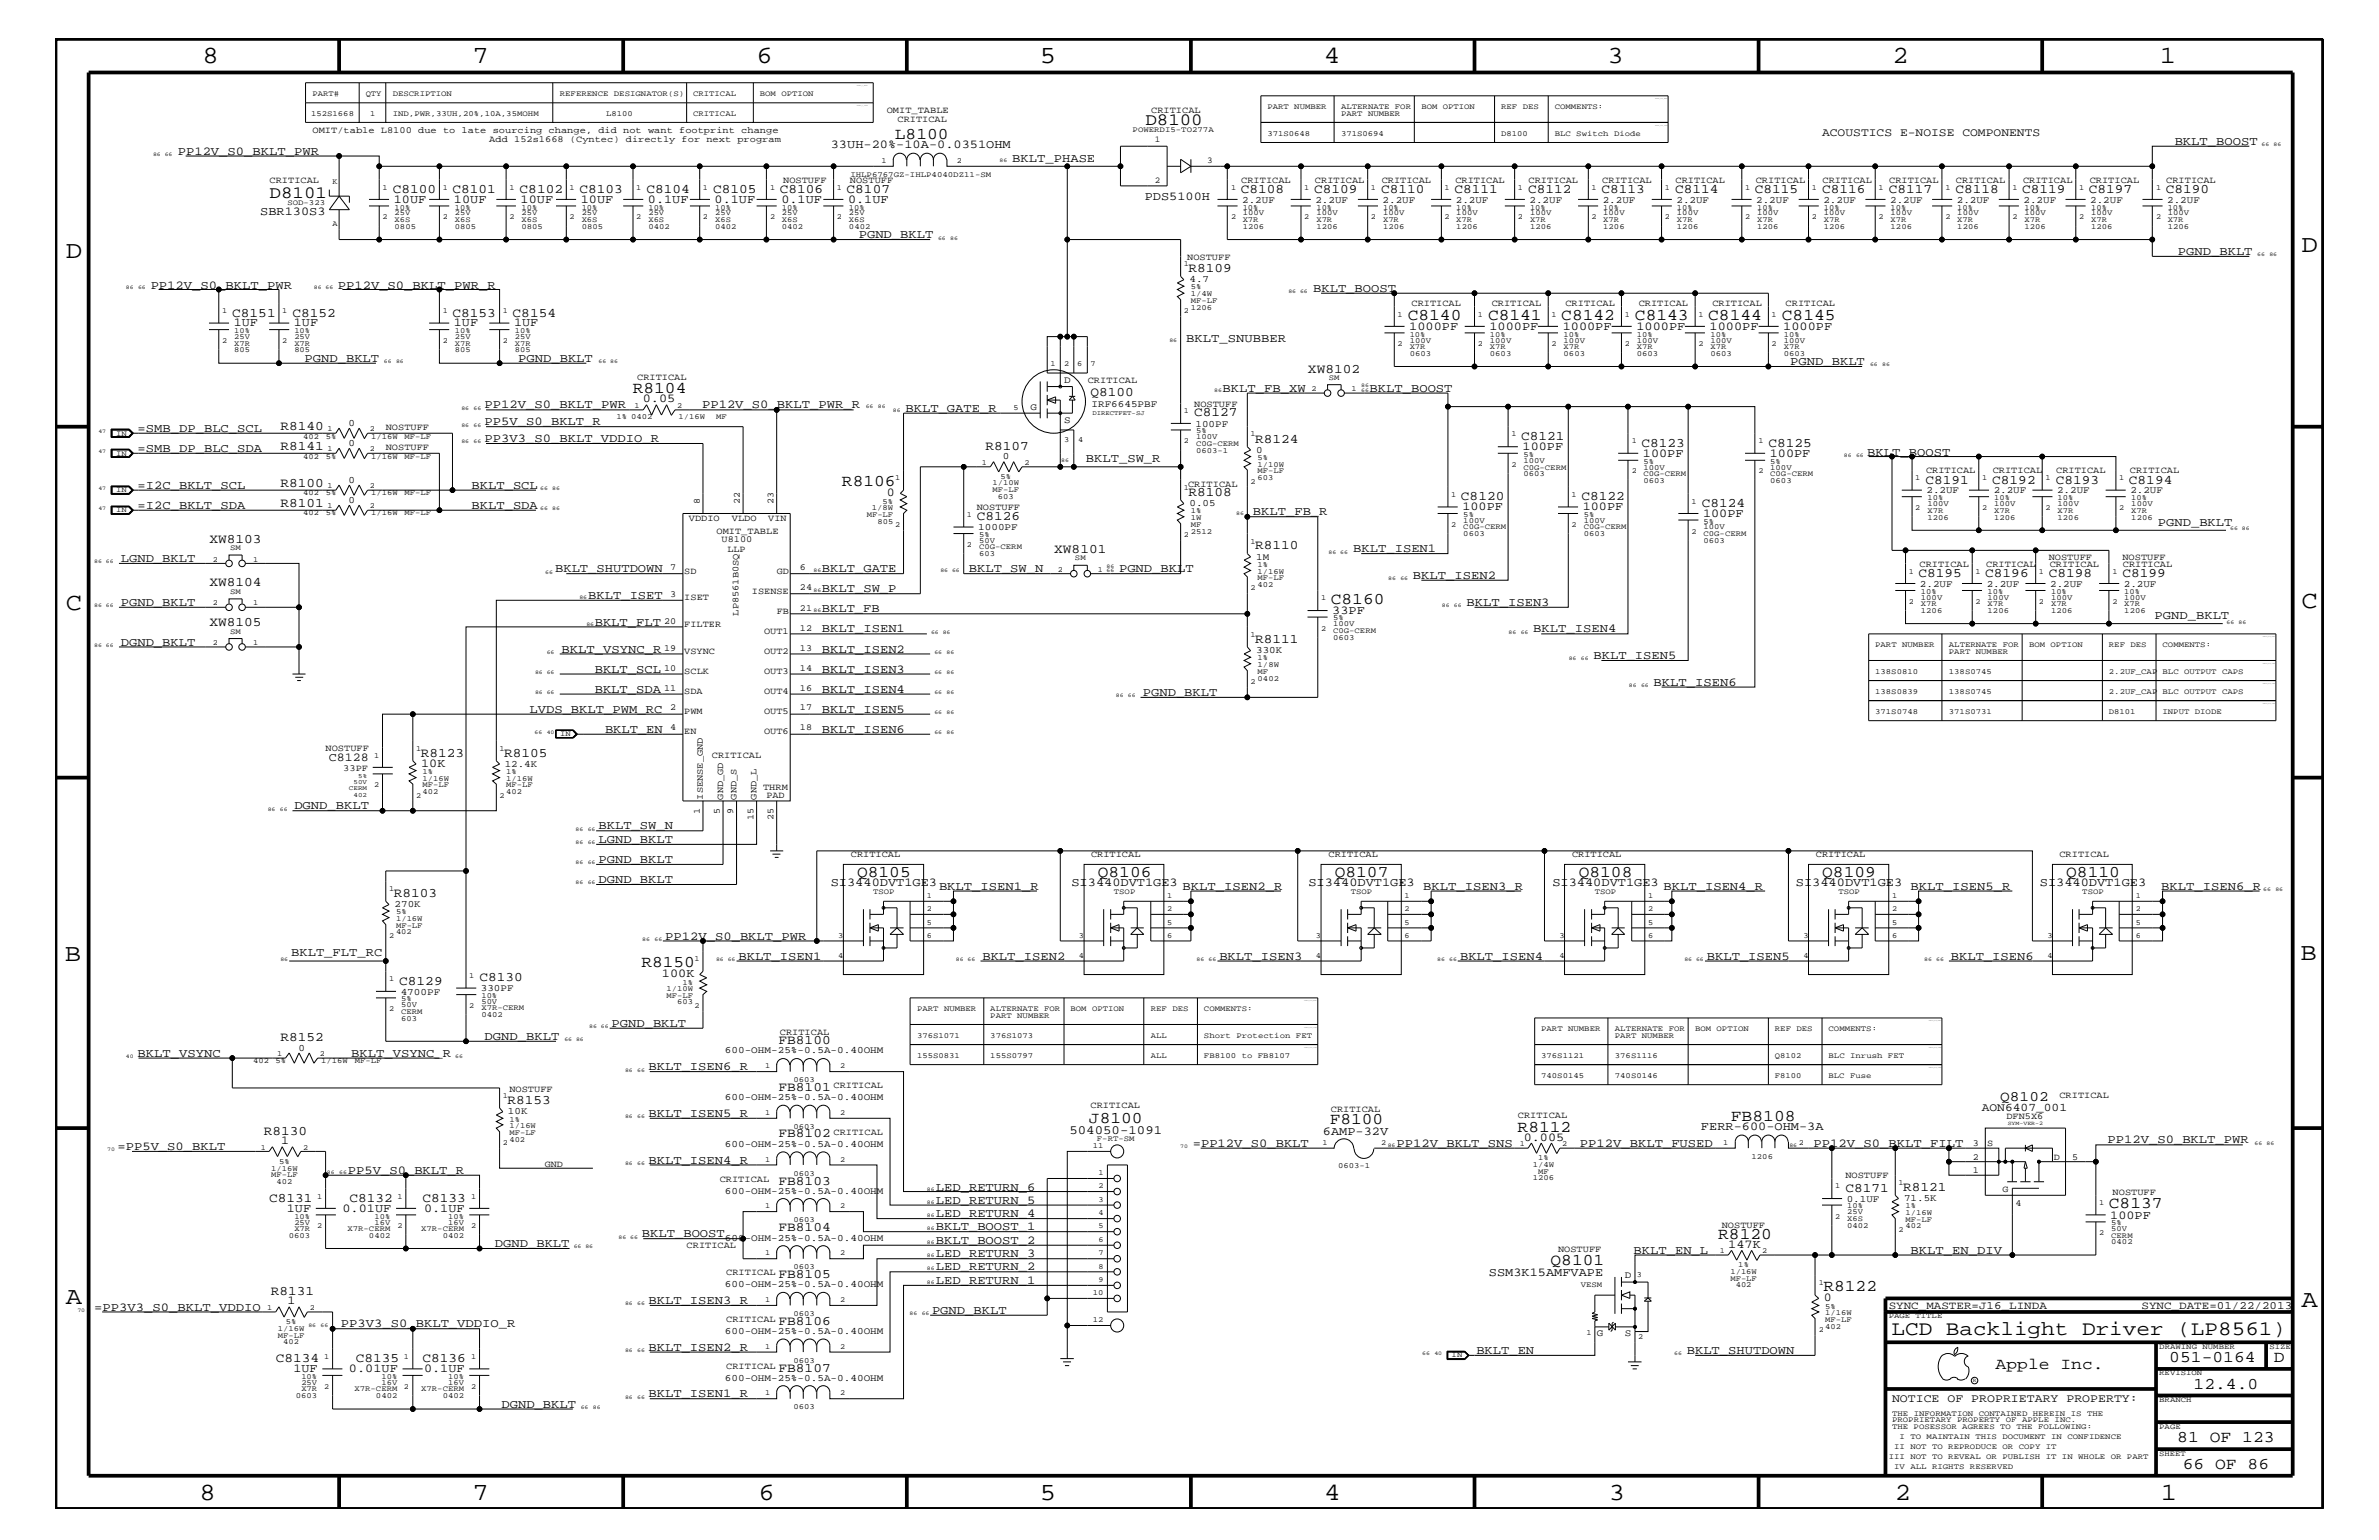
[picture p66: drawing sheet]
<svg xmlns="http://www.w3.org/2000/svg" width="432mm" height="279mm" viewBox="0 0 432 279" stroke-linecap="round" stroke-linejoin="round" font-family="sans-serif">
<defs><g id="words">
<g font-size="4.5">
<text x="36.7" y="11.5">8</text>
<text x="85.8" y="11.5">7</text>
<text x="137.3" y="11.5">6</text>
<text x="188.7" y="11.5">5</text>
<text x="240.3" y="11.5">4</text>
<text x="291.8" y="11.5">3</text>
<text x="343.5" y="11.5">2</text>
<text x="392" y="11.5">1</text>
<text x="11.9" y="46.8">D</text>
<text x="417.7" y="45.7">D</text>
<text x="11.9" y="110.6">C</text>
<text x="417.7" y="110.3">C</text>
<text x="11.8" y="174.3">B</text>
<text x="417.6" y="174.2">B</text>
<text x="11.9" y="236.7">A</text>
<text x="417.7" y="237.1">A</text>
<text x="36.2" y="272.1">8</text>
<text x="85.8" y="272.1">7</text>
<text x="137.7" y="272.1">6</text>
<text x="188.7" y="272.1">5</text>
<text x="240.4" y="272.1">4</text>
<text x="292" y="272.1">3</text>
<text x="343.9" y="272.1">2</text>
<text x="392.2" y="272.1">1</text>
</g>
<text font-size="3.7" x="343.3" y="242.3">LCD Backlight Driver (LP8561)</text>
<g font-size="3.1">
<text x="207.9" y="22.7">D8100</text>
<text x="48.9" y="35.9">D8101</text>
</g>
<g font-size="3">
<text x="162.4" y="25.2">L8100</text>
<text x="255.5" y="58">C8140</text>
<text x="270.1" y="58">C8141</text>
<text x="283.4" y="58">C8142</text>
<text x="296.8" y="58">C8143</text>
<text x="310" y="58">C8144</text>
<text x="323.4" y="58">C8145</text>
<text x="114.9" y="71.3">R8104</text>
<text x="152.8" y="88.2">R8106</text>
<text x="241.6" y="109.5">C8160</text>
<text x="155.6" y="159">Q8105</text>
<text x="199.3" y="159">Q8106</text>
<text x="242.3" y="159">Q8107</text>
<text x="286.6" y="159">Q8108</text>
<text x="330.8" y="159">Q8109</text>
<text x="375" y="159">Q8110</text>
<text x="116.4" y="175.5">R8150</text>
<text x="197.7" y="203.8">J8100</text>
<text x="241.3" y="204">F8100</text>
<text x="314.2" y="203.4">FB8108</text>
<text x="275.5" y="205.3">R8112</text>
<text x="382.8" y="219.2">C8137</text>
<text x="311.9" y="224.7">R8120</text>
<text x="281.4" y="229.6">Q8101</text>
<text x="331" y="234.3">R8122</text>
<text x="362.2" y="248.4">Apple Inc.</text>
<text x="393.7" y="247.1">051-0164</text>
<text x="398.1" y="252">12.4.0</text>
<text x="412.7" y="247.1">D</text>
<text x="395.2" y="261.6">81 OF 123</text>
<text x="396.2" y="266.6">66 OF 86</text>
</g>
<text font-size="2.6" x="363.1" y="199.8">Q8102</text>
<g font-size="2.4">
<text x="71.3" y="35">C8100</text>
<text x="82.1" y="35">C8101</text>
<text x="94.3" y="35">C8102</text>
<text x="105.2" y="35">C8103</text>
<text x="117.3" y="35">C8104</text>
<text x="129.5" y="35">C8105</text>
<text x="141.6" y="35">C8106</text>
<text x="153.7" y="35">C8107</text>
<text x="225.2" y="35">C8108</text>
<text x="238.5" y="35">C8109</text>
<text x="250.7" y="35">C8110</text>
<text x="264" y="35">C8111</text>
<text x="277.4" y="35">C8112</text>
<text x="290.7" y="35">C8113</text>
<text x="304" y="35">C8114</text>
<text x="318.5" y="35">C8115</text>
<text x="330.7" y="35">C8116</text>
<text x="342.8" y="35">C8117</text>
<text x="354.9" y="35">C8118</text>
<text x="367" y="35">C8119</text>
<text x="379.1" y="35">C8197</text>
<text x="393.1" y="35">C8190</text>
<text x="215.7" y="49.4">R8109</text>
<text x="42.2" y="57.4">C8151</text>
<text x="53.1" y="57.4">C8152</text>
<text x="82.1" y="57.4">C8153</text>
<text x="93" y="57.4">C8154</text>
<text x="198" y="71.8">Q8100</text>
<text x="237.4" y="67.6">XW8102</text>
<text x="216.7" y="75.6">C8127</text>
<text x="50.9" y="78">R8140</text>
<text x="50.9" y="81.6">R8141</text>
<text x="178.9" y="81.6">R8107</text>
<text x="227.8" y="80.3">R8124</text>
<text x="276.1" y="79.9">C8121</text>
<text x="297.9" y="81.1">C8123</text>
<text x="321" y="81.1">C8125</text>
<text x="50.9" y="88.3">R8100</text>
<text x="349.5" y="87.7">C8191</text>
<text x="361.6" y="87.7">C8192</text>
<text x="373.1" y="87.7">C8193</text>
<text x="386.4" y="87.7">C8194</text>
<text x="50.9" y="92">R8101</text>
<text x="177.3" y="94.3">C8126</text>
<text x="215.7" y="90">R8108</text>
<text x="265.2" y="90.7">C8120</text>
<text x="287" y="90.7">C8122</text>
<text x="308.9" y="92">C8124</text>
<text x="38" y="98.5">XW8103</text>
<text x="191.3" y="100.4">XW8101</text>
<text x="227.8" y="99.7">R8110</text>
<text x="38" y="106.4">XW8104</text>
<text x="348.2" y="104.7">C8195</text>
<text x="360.3" y="104.7">C8196</text>
<text x="371.9" y="104.7">C8198</text>
<text x="385.2" y="104.7">C8199</text>
<text x="38" y="113.7">XW8105</text>
<text x="227.8" y="116.7">R8111</text>
<text x="76.4" y="137.3">R8123</text>
<text x="91.5" y="137.3">R8105</text>
<text x="71.5" y="162.8">R8103</text>
<text x="72.5" y="178.7">C8129</text>
<text x="87" y="178">C8130</text>
<text x="50.9" y="188.9">R8152</text>
<text x="141.3" y="189.4">FB8100</text>
<text x="141.3" y="197.9">FB8101</text>
<text x="92.1" y="200.3">R8153</text>
<text x="47.9" y="205.9">R8130</text>
<text x="141.3" y="206.4">FB8102</text>
<text x="141.3" y="214.9">FB8103</text>
<text x="48.9" y="218">C8131</text>
<text x="63.4" y="218">C8132</text>
<text x="76.7" y="218">C8133</text>
<text x="334.9" y="216.2">C8171</text>
<text x="345.4" y="216.1">R8121</text>
<text x="141.3" y="223.4">FB8104</text>
<text x="141.3" y="231.8">FB8105</text>
<text x="49.1" y="235">R8131</text>
<text x="141.3" y="240.3">FB8106</text>
<text x="50" y="247.1">C8134</text>
<text x="64.6" y="247.1">C8135</text>
<text x="76.7" y="247.1">C8136</text>
<text x="141.3" y="248.9">FB8107</text>
</g>
<text font-size="2.3" x="194.1" y="205.7">504050-1091</text>
<g font-size="2.2">
<text x="32.3" y="28.1">PP12V_S0_BKLT_PWR</text>
<text x="150.8" y="26.9">33UH-20%-10A-0.0351OHM</text>
<text x="183.7" y="29.3">BKLT_PHASE</text>
<text x="394.7" y="26.3">BKLT_BOOST</text>
<text x="47.2" y="39.1">SBR130S3</text>
<text x="71.5" y="36.8">10UF</text>
<text x="82.4" y="36.8">10UF</text>
<text x="94.5" y="36.8">10UF</text>
<text x="105.4" y="36.8">10UF</text>
<text x="117.6" y="36.8">0.1UF</text>
<text x="129.7" y="36.8">0.1UF</text>
<text x="141.8" y="36.8">0.1UF</text>
<text x="153.9" y="36.8">0.1UF</text>
<text x="207.8" y="36.4">PDS5100H</text>
<text x="155.9" y="43.2">PGND_BKLT</text>
<text x="395.3" y="46.3">PGND_BKLT</text>
<text x="27.3" y="52.4">PP12V_S0_BKLT_PWR</text>
<text x="61.3" y="52.4">PP12V_S0_BKLT_PWR_R</text>
<text x="238.3" y="52.9">BKLT_BOOST</text>
<text x="42.4" y="59.2">1UF</text>
<text x="53.3" y="59.2">1UF</text>
<text x="82.4" y="59.2">1UF</text>
<text x="93.3" y="59.2">1UF</text>
<text x="255.8" y="59.8">1000PF</text>
<text x="270.3" y="59.8">1000PF</text>
<text x="283.6" y="59.8">1000PF</text>
<text x="297" y="59.8">1000PF</text>
<text x="310.3" y="59.8">1000PF</text>
<text x="323.7" y="59.8">1000PF</text>
<text x="55.3" y="65.6">PGND_BKLT</text>
<text x="94.1" y="65.6">PGND_BKLT</text>
<text x="215.3" y="62">BKLT_SNUBBER</text>
<text x="221.9" y="71.1">BKLT_FB_XW</text>
<text x="248.6" y="71.1">BKLT_BOOST</text>
<text x="325" y="66.2">PGND_BKLT</text>
<text x="88" y="77.2">PP5V_S0_BKLT_R</text>
<text x="88" y="74.1">PP12V_S0_BKLT_PWR</text>
<text x="116.7" y="73">0.05</text>
<text x="127.4" y="74.1">PP12V_S0_BKLT_PWR_R</text>
<text x="164.3" y="74.7">BKLT_GATE_R</text>
<text x="25" y="82">=SMB_DP_BLC_SDA</text>
<text x="25" y="78.3">=SMB_DP_BLC_SCL</text>
<text x="88" y="80.2">PP3V3_S0_BKLT_VDDIO_R</text>
<text x="197.1" y="83.8">BKLT_SW_R</text>
<text x="276.4" y="81.6">100PF</text>
<text x="298.2" y="82.8">100PF</text>
<text x="321.2" y="82.8">100PF</text>
<text x="338.9" y="82.7">BKLT_BOOST</text>
<text x="25" y="88.7">=I2C_BKLT_SCL</text>
<text x="85.6" y="88.7">BKLT_SCL</text>
<text x="25" y="92.3">=I2C_BKLT_SDA</text>
<text x="85.6" y="92.3">BKLT_SDA</text>
<text x="161" y="90">0</text>
<text x="227.4" y="93.5">BKLT_FB_R</text>
<text x="265.4" y="92.6">100PF</text>
<text x="287.3" y="92.6">100PF</text>
<text x="309.1" y="93.8">100PF</text>
<text x="391.7" y="95.4">PGND_BKLT</text>
<text x="245.6" y="100.2">BKLT_ISEN1</text>
<text x="21.9" y="102.1">LGND_BKLT</text>
<text x="100.8" y="103.8">BKLT_SHUTDOWN</text>
<text x="149.2" y="107.5">BKLT_SW_P</text>
<text x="149.2" y="103.8">BKLT_GATE</text>
<text x="175.9" y="103.8">BKLT_SW_N</text>
<text x="203.1" y="103.8">PGND_BKLT</text>
<text x="256.5" y="105">BKLT_ISEN2</text>
<text x="21.9" y="109.9">PGND_BKLT</text>
<text x="106.8" y="108.7">BKLT_ISET</text>
<text x="107.9" y="113.6">BKLT_FLT</text>
<text x="149.2" y="111.1">BKLT_FB</text>
<text x="241.8" y="111.4">33PF</text>
<text x="266.2" y="109.9">BKLT_ISEN3</text>
<text x="391.1" y="112.3">PGND_BKLT</text>
<text x="21.9" y="117.2">DGND_BKLT</text>
<text x="101.9" y="118.4">BKLT_VSYNC_R</text>
<text x="149.2" y="118.4">BKLT_ISEN2</text>
<text x="149.2" y="114.8">BKLT_ISEN1</text>
<text x="278.3" y="114.8">BKLT_ISEN4</text>
<text x="289.2" y="119.6">BKLT_ISEN5</text>
<text x="107.9" y="122">BKLT_SCL</text>
<text x="107.9" y="125.7">BKLT_SDA</text>
<text x="149.2" y="125.7">BKLT_ISEN4</text>
<text x="149.2" y="122">BKLT_ISEN3</text>
<text x="300.1" y="124.4">BKLT_ISEN6</text>
<text x="96.1" y="129.3">LVDS_BKLT_PWM_RC</text>
<text x="149.2" y="129.3">BKLT_ISEN5</text>
<text x="207.4" y="126.3">PGND_BKLT</text>
<text x="109.8" y="133">BKLT_EN</text>
<text x="149.2" y="133">BKLT_ISEN6</text>
<text x="59.7" y="138">C8128</text>
<text x="76.5" y="139.1">10K</text>
<text x="53.4" y="146.8">DGND_BKLT</text>
<text x="108.6" y="152.9">LGND_BKLT</text>
<text x="108.6" y="150.5">BKLT_SW_N</text>
<text x="108.6" y="156.6">PGND_BKLT</text>
<text x="108.6" y="160.2">DGND_BKLT</text>
<text x="150.8" y="160.8">SI3440DVT1GE3</text>
<text x="170.4" y="161.4">BKLT_ISEN1_R</text>
<text x="194.5" y="160.8">SI3440DVT1GE3</text>
<text x="214.6" y="161.4">BKLT_ISEN2_R</text>
<text x="237.5" y="160.8">SI3440DVT1GE3</text>
<text x="258.3" y="161.4">BKLT_ISEN3_R</text>
<text x="281.8" y="160.8">SI3440DVT1GE3</text>
<text x="301.9" y="161.4">BKLT_ISEN4_R</text>
<text x="326" y="160.8">SI3440DVT1GE3</text>
<text x="346.8" y="161.4">BKLT_ISEN5_R</text>
<text x="370.2" y="160.8">SI3440DVT1GE3</text>
<text x="392.3" y="161.4">BKLT_ISEN6_R</text>
<text x="52.8" y="173.5">BKLT_FLT_RC</text>
<text x="120.7" y="170.5">PP12V_S0_BKLT_PWR</text>
<text x="120.1" y="177.3">100K</text>
<text x="134" y="174.2">BKLT_ISEN1</text>
<text x="178.3" y="174.2">BKLT_ISEN2</text>
<text x="221.3" y="174.2">BKLT_ISEN3</text>
<text x="265" y="174.2">BKLT_ISEN4</text>
<text x="309.8" y="174.2">BKLT_ISEN5</text>
<text x="354.1" y="174.2">BKLT_ISEN6</text>
<text x="25" y="191.7">BKLT_VSYNC</text>
<text x="63.8" y="191.7">BKLT_VSYNC_R</text>
<text x="88" y="188.7">DGND_BKLT</text>
<text x="111" y="186.3">PGND_BKLT</text>
<text x="117.7" y="194.2">BKLT_ISEN6_R</text>
<text x="117.7" y="202.6">BKLT_ISEN5_R</text>
<text x="21.3" y="208.7">=PP5V_S0_BKLT</text>
<text x="51" y="207.6">1</text>
<text x="216.5" y="208.1">=PP12V_S0_BKLT</text>
<text x="240.1" y="205.9">6AMP-32V</text>
<text x="253.5" y="208.1">PP12V_BKLT_SNS</text>
<text x="276.6" y="207">0.005</text>
<text x="286.8" y="208.1">PP12V_BKLT_FUSED</text>
<text x="308.7" y="205.1">FERR-600-OHM-3A</text>
<text x="329.2" y="208.1">PP12V_S0_BKLT_FILT</text>
<text x="382.5" y="207.5">PP12V_S0_BKLT_PWR</text>
<text x="63.2" y="213">PP5V_S0_BKLT_R</text>
<text x="117.7" y="211.1">BKLT_ISEN4_R</text>
<text x="52.1" y="219.8">1UF</text>
<text x="62.1" y="219.8">0.01UF</text>
<text x="77" y="219.8">0.1UF</text>
<text x="169.8" y="220.8">LED_RETURN_4</text>
<text x="169.8" y="218.4">LED_RETURN_5</text>
<text x="169.8" y="216">LED_RETURN_6</text>
<text x="383" y="221.1">100PF</text>
<text x="89.8" y="226.3">DGND_BKLT</text>
<text x="116.5" y="224.5">BKLT_BOOST</text>
<text x="169.8" y="223.2">BKLT_BOOST_1</text>
<text x="169.8" y="225.7">BKLT_BOOST_2</text>
<text x="296.5" y="227.5">BKLT_EN_L</text>
<text x="313.7" y="226.4">147K</text>
<text x="346.8" y="227.5">BKLT_EN_DIV</text>
<text x="169.8" y="228.1">LED_RETURN_3</text>
<text x="169.8" y="232.9">LED_RETURN_1</text>
<text x="169.8" y="230.5">LED_RETURN_2</text>
<text x="270.3" y="231.5">SSM3K15AMFVAPE</text>
<text x="17.1" y="237.8">=PP3V3_S0_BKLT_VDDIO</text>
<text x="52.2" y="236.7">1</text>
<text x="117.7" y="236.6">BKLT_ISEN3_R</text>
<text x="169.2" y="238.4">PGND_BKLT</text>
<text x="331" y="236.1">0</text>
<text x="61.9" y="240.8">PP3V3_S0_BKLT_VDDIO_R</text>
<text x="117.7" y="245.1">BKLT_ISEN2_R</text>
<text x="268" y="245.6">BKLT_EN</text>
<text x="306.2" y="245.6">BKLT_SHUTDOWN</text>
<text x="53.3" y="248.9">1UF</text>
<text x="63.3" y="248.9">0.01UF</text>
<text x="77" y="248.9">0.1UF</text>
<text x="91" y="255.4">DGND_BKLT</text>
<text x="117.7" y="253.5">BKLT_ISEN1_R</text>
</g>
<g font-size="2.1">
<text x="330.7" y="24.7">ACOUSTICS E-NOISE COMPONENTS</text>
<text x="359.7" y="201.5">AON6407_001</text>
<text x="343.4" y="254.4">NOTICE OF PROPRIETARY PROPERTY:</text>
</g>
<g font-size="2">
<text x="342.8" y="237.4">SYNC_MASTER=J16_LINDA</text>
<text x="388.7" y="237.4">SYNC_DATE=01/22/2013</text>
</g>
<g font-size="1.8">
<text x="225.5" y="36.8">2.2UF</text>
<text x="238.8" y="36.8">2.2UF</text>
<text x="251" y="36.8">2.2UF</text>
<text x="264.2" y="36.8">2.2UF</text>
<text x="277.6" y="36.8">2.2UF</text>
<text x="290.9" y="36.8">2.2UF</text>
<text x="304.3" y="36.8">2.2UF</text>
<text x="318.8" y="36.8">2.2UF</text>
<text x="331" y="36.8">2.2UF</text>
<text x="343.1" y="36.8">2.2UF</text>
<text x="355.2" y="36.8">2.2UF</text>
<text x="367.3" y="36.8">2.2UF</text>
<text x="379.4" y="36.8">2.2UF</text>
<text x="393.4" y="36.8">2.2UF</text>
<text x="215.9" y="51.3">4.7</text>
<text x="193.1" y="69.5">D</text>
<text x="63.2" y="77.3">0</text>
<text x="187" y="74.4">G</text>
<text x="193.1" y="76.8">S</text>
<text x="198.1" y="73.8">IRF6645PBF</text>
<text x="217" y="77.4">100PF</text>
<text x="63.2" y="80.9">0</text>
<text x="182" y="83.3">0</text>
<text x="228" y="82.2">0</text>
<text x="63.2" y="87.6">0</text>
<text x="349.7" y="89.5">2.2UF</text>
<text x="361.9" y="89.5">2.2UF</text>
<text x="373.4" y="89.5">2.2UF</text>
<text x="386.7" y="89.5">2.2UF</text>
<text x="63.2" y="91.2">0</text>
<text x="215.9" y="91.8">0.05</text>
<text x="177.5" y="96.2">1000PF</text>
<text x="228" y="101.5">1M</text>
<text x="348.5" y="106.5">2.2UF</text>
<text x="360.6" y="106.5">2.2UF</text>
<text x="372.1" y="106.5">2.2UF</text>
<text x="385.5" y="106.5">2.2UF</text>
<text x="228" y="118.5">330K</text>
<text x="91.6" y="139.1">12.4K</text>
<text x="71.6" y="164.5">270K</text>
<text x="87.3" y="179.9">330PF</text>
<text x="72.7" y="180.5">4700PF</text>
<text x="54.2" y="190.6">0</text>
<text x="131.6" y="191.1">600-OHM-25%-0.5A-0.40OHM</text>
<text x="92.2" y="202.1">10K</text>
<text x="131.6" y="199.6">600-OHM-25%-0.5A-0.40OHM</text>
<text x="131.6" y="208.1">600-OHM-25%-0.5A-0.40OHM</text>
<text x="131.6" y="216.6">600-OHM-25%-0.5A-0.40OHM</text>
<text x="335.2" y="218">0.1UF</text>
<text x="345.6" y="217.9">71.5K</text>
<text x="131.6" y="225.1">600-OHM-25%-0.5A-0.40OHM</text>
<text x="131.6" y="233.5">600-OHM-25%-0.5A-0.40OHM</text>
<text x="294.9" y="231.8">D</text>
<text x="131.6" y="242">600-OHM-25%-0.5A-0.40OHM</text>
<text x="289.8" y="242.4">G</text>
<text x="294.9" y="242.4">S</text>
<text x="131.6" y="250.6">600-OHM-25%-0.5A-0.40OHM</text>
</g>
<g font-size="1.7">
<text x="161" y="20.4">OMIT_TABLE</text>
<text x="162.9" y="22.2">CRITICAL</text>
<text x="209" y="20.4">CRITICAL</text>
<text x="56.7" y="24.1">OMIT/table L8100 due to late sourcing change, did not want footprint change</text>
<text x="88.8" y="25.9">Add 152s1668 (Cyntec) directly for next program</text>
<text x="48.9" y="33.1">CRITICAL</text>
<text x="142.2" y="33.1">NOSTUFF</text>
<text x="154.3" y="33.1">NOSTUFF</text>
<text x="225.3" y="33.1">CRITICAL</text>
<text x="238.7" y="33.1">CRITICAL</text>
<text x="250.8" y="33.1">CRITICAL</text>
<text x="264.2" y="33.1">CRITICAL</text>
<text x="277.5" y="33.1">CRITICAL</text>
<text x="290.8" y="33.1">CRITICAL</text>
<text x="304.1" y="33.1">CRITICAL</text>
<text x="318.7" y="33.1">CRITICAL</text>
<text x="330.8" y="33.1">CRITICAL</text>
<text x="342.9" y="33.1">CRITICAL</text>
<text x="355" y="33.1">CRITICAL</text>
<text x="367.2" y="33.1">CRITICAL</text>
<text x="379.3" y="33.1">CRITICAL</text>
<text x="393.2" y="33.1">CRITICAL</text>
<text x="215.5" y="47.1">NOSTUFF</text>
<text x="256.2" y="55.6">CRITICAL</text>
<text x="270.8" y="55.6">CRITICAL</text>
<text x="284.1" y="55.6">CRITICAL</text>
<text x="297.4" y="55.6">CRITICAL</text>
<text x="310.8" y="55.6">CRITICAL</text>
<text x="324.1" y="55.6">CRITICAL</text>
<text x="115.7" y="68.9">CRITICAL</text>
<text x="197.4" y="69.5">CRITICAL</text>
<text x="216.7" y="73.8">NOSTUFF</text>
<text x="70" y="78">NOSTUFF</text>
<text x="70" y="81.6">NOSTUFF</text>
<text x="215.6" y="88.3">CRITICAL</text>
<text x="349.6" y="85.9">CRITICAL</text>
<text x="361.7" y="85.9">CRITICAL</text>
<text x="373.2" y="85.9">CRITICAL</text>
<text x="386.6" y="85.9">CRITICAL</text>
<text x="125.1" y="94.6">VDDIO</text>
<text x="127" y="91.4" transform="rotate(-90 127 91.4)">8</text>
<text x="132.8" y="94.6">VLDO</text>
<text x="134.3" y="91.4" transform="rotate(-90 134.3 91.4)">22</text>
<text x="139.4" y="94.6">VIN</text>
<text x="140.4" y="91.4" transform="rotate(-90 140.4 91.4)">23</text>
<text x="177.3" y="92.6">NOSTUFF</text>
<text x="130" y="96.8">OMIT_TABLE</text>
<text x="131" y="98.4">U8100</text>
<text x="132" y="100.2">LLP</text>
<text x="371.9" y="101.6">NOSTUFF</text>
<text x="385.2" y="101.6">NOSTUFF</text>
<text x="121.7" y="103.5">7</text>
<text x="124.2" y="104.1">SD</text>
<text x="136.5" y="107.7">ISENSE</text>
<text x="141" y="104.1">GD</text>
<text x="145.2" y="103.5">6</text>
<text x="145.2" y="107.1">24</text>
<text x="348.4" y="102.9">CRITICAL</text>
<text x="360.5" y="102.9">CRITICAL</text>
<text x="372" y="102.9">CRITICAL</text>
<text x="385.3" y="102.9">CRITICAL</text>
<text x="120.6" y="113.1">20</text>
<text x="121.7" y="108.3">3</text>
<text x="124.2" y="113.7">FILTER</text>
<text x="124.2" y="108.9">ISET</text>
<text x="134" y="111.7" transform="rotate(-90 134 111.7)">LP8561B0SQ</text>
<text x="141" y="111.4">FB</text>
<text x="145.2" y="110.8">21</text>
<text x="120.6" y="118.1">19</text>
<text x="124.2" y="118.6">VSYNC</text>
<text x="138.7" y="115">OUT1</text>
<text x="138.7" y="118.6">OUT2</text>
<text x="145.2" y="114.4">12</text>
<text x="145.2" y="118.1">13</text>
<text x="120.6" y="121.7">10</text>
<text x="120.6" y="125.3">11</text>
<text x="124.2" y="122.3">SCLK</text>
<text x="124.2" y="125.9">SDA</text>
<text x="138.7" y="125.9">OUT4</text>
<text x="138.7" y="122.3">OUT3</text>
<text x="145.2" y="125.3">16</text>
<text x="145.2" y="121.7">14</text>
<text x="121.7" y="128.9">2</text>
<text x="124.2" y="129.6">PWM</text>
<text x="138.7" y="129.6">OUT5</text>
<text x="145.2" y="128.9">17</text>
<text x="59.1" y="136.2">NOSTUFF</text>
<text x="121.7" y="132.5">4</text>
<text x="124.2" y="133.2">EN</text>
<text x="129.2" y="137.4">CRITICAL</text>
<text x="138.7" y="133.2">OUT6</text>
<text x="145.2" y="132.5">18</text>
<text x="62.3" y="139.8">33PF</text>
<text x="138.5" y="143.4">THRM</text>
<text x="127" y="147.6" transform="rotate(-90 127 147.6)">1</text>
<text x="127.6" y="145.1" transform="rotate(-90 127.6 145.1)">ISENSE_GND</text>
<text x="130.6" y="147.6" transform="rotate(-90 130.6 147.6)">5</text>
<text x="131.2" y="145.1" transform="rotate(-90 131.2 145.1)">GND_GD</text>
<text x="133.1" y="147.6" transform="rotate(-90 133.1 147.6)">9</text>
<text x="133.7" y="145.1" transform="rotate(-90 133.7 145.1)">GND_S</text>
<text x="136.7" y="148.7" transform="rotate(-90 136.7 148.7)">15</text>
<text x="137.3" y="145.1" transform="rotate(-90 137.3 145.1)">GND_L</text>
<text x="139.1" y="144.7">PAD</text>
<text x="140.4" y="148.7" transform="rotate(-90 140.4 148.7)">25</text>
<text x="154.4" y="155.6">CRITICAL</text>
<text x="198" y="155.6">CRITICAL</text>
<text x="241.1" y="155.6">CRITICAL</text>
<text x="285.3" y="155.6">CRITICAL</text>
<text x="329.6" y="155.6">CRITICAL</text>
<text x="373.8" y="155.6">CRITICAL</text>
<text x="141.6" y="187.7">CRITICAL</text>
<text x="151.3" y="197.4">CRITICAL</text>
<text x="92.5" y="198.1">NOSTUFF</text>
<text x="198" y="201">CRITICAL</text>
<text x="241.6" y="201.7">CRITICAL</text>
<text x="275.5" y="202.9">CRITICAL</text>
<text x="364.2" y="203">DFN5X6</text>
<text x="373.8" y="199.2">CRITICAL</text>
<text x="151.3" y="205.9">CRITICAL</text>
<text x="358.1" y="208">3</text>
<text x="360.7" y="208">S</text>
<text x="98.9" y="211.7">GND</text>
<text x="130.6" y="214.4">CRITICAL</text>
<text x="334.9" y="213.8">NOSTUFF</text>
<text x="358.1" y="212.8">1</text>
<text x="358.1" y="210.4">2</text>
<text x="372.8" y="210.4">D</text>
<text x="376.1" y="210.4">5</text>
<text x="363.5" y="216.4">G</text>
<text x="365.8" y="218.9">4</text>
<text x="383.5" y="216.9">NOSTUFF</text>
<text x="124.6" y="226.5">CRITICAL</text>
<text x="282.8" y="227.1">NOSTUFF</text>
<text x="312.5" y="222.9">NOSTUFF</text>
<text x="131.8" y="231.3">CRITICAL</text>
<text x="131.8" y="239.9">CRITICAL</text>
<text x="131.8" y="248.4">CRITICAL</text>
</g>
<g font-size="1.6">
<text x="209.6" y="25.9">1</text>
<text x="219.1" y="29.5">3</text>
<text x="209.6" y="33.1">2</text>
</g>
<g font-size="1.4">
<text x="56.7" y="17.4">PART#</text>
<text x="66.4" y="17.4">QTY</text>
<text x="71.3" y="17.4">DESCRIPTION</text>
<text x="101.6" y="17.4">REFERENCE DESIGNATOR(S)</text>
<text x="125.8" y="17.4">CRITICAL</text>
<text x="137.9" y="17.4">BOM OPTION</text>
<text x="56.5" y="21">152S1668</text>
<text x="67.2" y="21">1</text>
<text x="71.3" y="21">IND,PWR,33UH,20%,10A,35MOHM</text>
<text x="110" y="21">L8100</text>
<text x="125.8" y="21">CRITICAL</text>
<text x="205.6" y="24">POWERDI5-TO277A</text>
<text x="230" y="19.8">PART NUMBER</text>
<text x="243.4" y="21">PART NUMBER</text>
<text x="243.4" y="19.8">ALTERNATE FOR</text>
<text x="258" y="19.8">BOM OPTION</text>
<text x="272.5" y="19.8">REF DES</text>
<text x="282.2" y="19.8">COMMENTS:</text>
<text x="160" y="29.5">1</text>
<text x="173.7" y="29.5">2</text>
<text x="230" y="24.7">371S0648</text>
<text x="243.4" y="24.7">371S0694</text>
<text x="272.5" y="24.7">D8100</text>
<text x="282.2" y="24.7">BLC Switch Diode</text>
<text x="60.4" y="33.4">K</text>
<text x="69.4" y="34.4">1</text>
<text x="80.3" y="34.4">1</text>
<text x="92.5" y="34.4">1</text>
<text x="103.4" y="34.4">1</text>
<text x="115.5" y="34.4">1</text>
<text x="127.6" y="34.4">1</text>
<text x="139.8" y="34.4">1</text>
<text x="151.9" y="34.4">1</text>
<text x="154.3" y="32">IHLP6767GZ-IHLP4040DZ11-SM</text>
<text x="223.4" y="34.4">1</text>
<text x="236.7" y="34.4">1</text>
<text x="248.8" y="34.4">1</text>
<text x="262.2" y="34.4">1</text>
<text x="275.5" y="34.4">1</text>
<text x="288.9" y="34.4">1</text>
<text x="302.2" y="34.4">1</text>
<text x="316.7" y="34.4">1</text>
<text x="328.8" y="34.4">1</text>
<text x="341" y="34.4">1</text>
<text x="353.1" y="34.4">1</text>
<text x="365.3" y="34.4">1</text>
<text x="377.4" y="34.4">1</text>
<text x="391.3" y="34.4">1</text>
<text x="52.2" y="37.3">SOD-323</text>
<text x="60.4" y="41">A</text>
<text x="69.4" y="39.8">2</text>
<text x="71.6" y="41.5">0805</text>
<text x="71.6" y="40.3">X6S</text>
<text x="71.6" y="39.1">25V</text>
<text x="71.6" y="38">10%</text>
<text x="80.3" y="39.8">2</text>
<text x="82.5" y="41.5">0805</text>
<text x="82.5" y="40.3">X6S</text>
<text x="82.5" y="39.1">25V</text>
<text x="82.5" y="38">10%</text>
<text x="92.5" y="39.8">2</text>
<text x="94.7" y="41.5">0805</text>
<text x="94.7" y="40.3">X6S</text>
<text x="94.7" y="39.1">25V</text>
<text x="94.7" y="38">10%</text>
<text x="103.4" y="39.8">2</text>
<text x="105.6" y="41.5">0805</text>
<text x="105.6" y="40.3">X6S</text>
<text x="105.6" y="39.1">25V</text>
<text x="105.6" y="38">10%</text>
<text x="115.5" y="39.8">2</text>
<text x="117.7" y="41.5">0402</text>
<text x="117.7" y="38">10%</text>
<text x="117.7" y="39.1">25V</text>
<text x="117.7" y="40.3">X6S</text>
<text x="127.6" y="39.8">2</text>
<text x="129.8" y="39.1">25V</text>
<text x="129.8" y="40.3">X6S</text>
<text x="129.8" y="41.5">0402</text>
<text x="129.8" y="38">10%</text>
<text x="139.8" y="39.8">2</text>
<text x="141.9" y="40.3">X6S</text>
<text x="141.9" y="41.5">0402</text>
<text x="141.9" y="39.1">25V</text>
<text x="141.9" y="38">10%</text>
<text x="151.9" y="39.8">2</text>
<text x="154.1" y="41.5">0402</text>
<text x="154.1" y="40.3">X6S</text>
<text x="154.1" y="39.1">25V</text>
<text x="154.1" y="38">10%</text>
<text x="223.4" y="39.8">2</text>
<text x="225.6" y="41.5">1206</text>
<text x="225.6" y="39.1">100V</text>
<text x="225.6" y="40.3">X7R</text>
<text x="225.6" y="38">10%</text>
<text x="236.7" y="39.8">2</text>
<text x="238.9" y="41.5">1206</text>
<text x="238.9" y="39.1">100V</text>
<text x="238.9" y="40.3">X7R</text>
<text x="238.9" y="38">10%</text>
<text x="248.8" y="39.8">2</text>
<text x="251" y="41.5">1206</text>
<text x="251" y="39.1">100V</text>
<text x="251" y="40.3">X7R</text>
<text x="251" y="38">10%</text>
<text x="262.2" y="39.8">2</text>
<text x="264.3" y="41.5">1206</text>
<text x="264.3" y="39.1">100V</text>
<text x="264.3" y="40.3">X7R</text>
<text x="264.3" y="38">10%</text>
<text x="275.5" y="39.8">2</text>
<text x="277.7" y="41.5">1206</text>
<text x="277.7" y="39.1">100V</text>
<text x="277.7" y="40.3">X7R</text>
<text x="277.7" y="38">10%</text>
<text x="288.9" y="39.8">2</text>
<text x="291" y="41.5">1206</text>
<text x="291" y="39.1">100V</text>
<text x="291" y="40.3">X7R</text>
<text x="291" y="38">10%</text>
<text x="302.2" y="39.8">2</text>
<text x="304.4" y="41.5">1206</text>
<text x="304.4" y="39.1">100V</text>
<text x="304.4" y="40.3">X7R</text>
<text x="304.4" y="38">10%</text>
<text x="316.7" y="39.8">2</text>
<text x="318.9" y="41.5">1206</text>
<text x="318.9" y="39.1">100V</text>
<text x="318.9" y="40.3">X7R</text>
<text x="318.9" y="38">10%</text>
<text x="328.8" y="39.8">2</text>
<text x="331" y="41.5">1206</text>
<text x="331" y="39.1">100V</text>
<text x="331" y="40.3">X7R</text>
<text x="331" y="38">10%</text>
<text x="341" y="39.8">2</text>
<text x="343.2" y="41.5">1206</text>
<text x="343.2" y="39.1">100V</text>
<text x="343.2" y="40.3">X7R</text>
<text x="343.2" y="38">10%</text>
<text x="353.1" y="39.8">2</text>
<text x="355.3" y="41.5">1206</text>
<text x="355.3" y="39.1">100V</text>
<text x="355.3" y="40.3">X7R</text>
<text x="355.3" y="38">10%</text>
<text x="365.3" y="39.8">2</text>
<text x="367.5" y="41.5">1206</text>
<text x="367.5" y="39.1">100V</text>
<text x="367.5" y="40.3">X7R</text>
<text x="367.5" y="38">10%</text>
<text x="377.4" y="39.8">2</text>
<text x="379.6" y="41.5">1206</text>
<text x="379.6" y="39.1">100V</text>
<text x="379.6" y="40.3">X7R</text>
<text x="379.6" y="38">10%</text>
<text x="391.3" y="39.8">2</text>
<text x="393.4" y="41.5">1206</text>
<text x="393.4" y="39.1">100V</text>
<text x="393.4" y="40.3">X7R</text>
<text x="393.4" y="38">10%</text>
<text x="214.9" y="48.3">1</text>
<text x="216.2" y="52.5">5%</text>
<text x="216.2" y="53.8">1/4W</text>
<text x="40.3" y="56.8">1</text>
<text x="51.2" y="56.8">1</text>
<text x="80.3" y="56.8">1</text>
<text x="91.3" y="56.8">1</text>
<text x="214.9" y="56.8">2</text>
<text x="216.2" y="56.2">1206</text>
<text x="216.2" y="55">MF-LF</text>
<text x="253.7" y="57.4">1</text>
<text x="268.2" y="57.4">1</text>
<text x="281.6" y="57.4">1</text>
<text x="294.9" y="57.4">1</text>
<text x="308.3" y="57.4">1</text>
<text x="321.6" y="57.4">1</text>
<text x="40.3" y="62.3">2</text>
<text x="42.5" y="64">805</text>
<text x="42.5" y="61.5">25V</text>
<text x="42.5" y="62.8">X7R</text>
<text x="42.5" y="60.4">10%</text>
<text x="51.2" y="62.3">2</text>
<text x="53.4" y="61.5">25V</text>
<text x="53.4" y="64">805</text>
<text x="53.4" y="62.8">X7R</text>
<text x="53.4" y="60.4">10%</text>
<text x="80.3" y="62.3">2</text>
<text x="82.5" y="61.5">25V</text>
<text x="82.5" y="64">805</text>
<text x="82.5" y="62.8">X7R</text>
<text x="82.5" y="60.4">10%</text>
<text x="91.3" y="62.3">2</text>
<text x="93.5" y="61.5">25V</text>
<text x="93.5" y="64">805</text>
<text x="93.5" y="62.8">X7R</text>
<text x="93.5" y="60.4">10%</text>
<text x="253.7" y="62.9">2</text>
<text x="255.9" y="63.4">X7R</text>
<text x="255.9" y="62.2">100V</text>
<text x="255.9" y="61.1">10%</text>
<text x="255.9" y="64.5">0603</text>
<text x="268.2" y="62.9">2</text>
<text x="270.4" y="63.4">X7R</text>
<text x="270.4" y="62.2">100V</text>
<text x="270.4" y="61.1">10%</text>
<text x="270.4" y="64.5">0603</text>
<text x="281.6" y="62.9">2</text>
<text x="283.8" y="63.4">X7R</text>
<text x="283.8" y="62.2">100V</text>
<text x="283.8" y="61.1">10%</text>
<text x="283.8" y="64.5">0603</text>
<text x="294.9" y="62.9">2</text>
<text x="297.1" y="63.4">X7R</text>
<text x="297.1" y="62.2">100V</text>
<text x="297.1" y="61.1">10%</text>
<text x="297.1" y="64.5">0603</text>
<text x="308.3" y="62.9">2</text>
<text x="310.5" y="63.4">X7R</text>
<text x="310.5" y="62.2">100V</text>
<text x="310.5" y="61.1">10%</text>
<text x="310.5" y="64.5">0603</text>
<text x="321.6" y="62.9">2</text>
<text x="323.8" y="63.4">X7R</text>
<text x="323.8" y="62.2">100V</text>
<text x="323.8" y="61.1">10%</text>
<text x="323.8" y="64.5">0603</text>
<text x="190.7" y="66.5">1</text>
<text x="193.1" y="66.5">2</text>
<text x="195.5" y="66.5">6</text>
<text x="198" y="66.5">7</text>
<text x="238" y="71">2</text>
<text x="241.2" y="68.9">SM</text>
<text x="245.3" y="71">1</text>
<text x="111.9" y="76">1% 0402</text>
<text x="115.1" y="74">1</text>
<text x="122.9" y="74">2</text>
<text x="123.1" y="76">1/16W</text>
<text x="130" y="76">MF</text>
<text x="184" y="74.4">5</text>
<text x="214.9" y="75">1</text>
<text x="21.1" y="79">IN</text>
<text x="21.1" y="82.7">IN</text>
<text x="55" y="79.6">402</text>
<text x="55" y="83.3">402</text>
<text x="59.1" y="79.6">5%</text>
<text x="59.1" y="83.3">5%</text>
<text x="59.4" y="78.3">1</text>
<text x="59.4" y="81.9">1</text>
<text x="67.1" y="78.3">2</text>
<text x="67.1" y="81.9">2</text>
<text x="67.4" y="79.6">1/16W</text>
<text x="67.4" y="83.3">1/16W</text>
<text x="73.4" y="83.3">MF-LF</text>
<text x="73.4" y="79.6">MF-LF</text>
<text x="193.1" y="80.2">3</text>
<text x="195.7" y="80.2">4</text>
<text x="214.9" y="80.5">2</text>
<text x="217.1" y="80.9">C0G-CERM</text>
<text x="217.1" y="78.6">5%</text>
<text x="217.1" y="82.2">0603-1</text>
<text x="217.1" y="79.7">100V</text>
<text x="227" y="79.2">1</text>
<text x="228.3" y="83.5">5%</text>
<text x="274.3" y="79.2">1</text>
<text x="276.5" y="82.8">5%</text>
<text x="276.5" y="83.9">100V</text>
<text x="296.2" y="80.5">1</text>
<text x="319.2" y="80.5">1</text>
<text x="21.1" y="89.3">IN</text>
<text x="55" y="89.9">402</text>
<text x="59.1" y="89.9">5%</text>
<text x="59.4" y="88.6">1</text>
<text x="67.1" y="88.6">2</text>
<text x="67.4" y="89.9">1/16W</text>
<text x="73.4" y="89.9">MF-LF</text>
<text x="162.5" y="87.1">1</text>
<text x="178.2" y="84.4">1</text>
<text x="180.1" y="88.1">1/10W</text>
<text x="180.1" y="89.3">MF-LF</text>
<text x="181.6" y="86.9">5%</text>
<text x="185.9" y="84.4">2</text>
<text x="214.9" y="88.9">1</text>
<text x="227" y="87.7">2</text>
<text x="228.3" y="84.7">1/10W</text>
<text x="228.3" y="85.9">MF-LF</text>
<text x="228.3" y="87.1">603</text>
<text x="274.3" y="84.7">2</text>
<text x="276.5" y="85.2">C0G-CERM</text>
<text x="276.5" y="86.4">0603</text>
<text x="296.2" y="85.9">2</text>
<text x="298.3" y="86.4">C0G-CERM</text>
<text x="298.3" y="85.2">100V</text>
<text x="298.3" y="84.1">5%</text>
<text x="298.3" y="87.6">0603</text>
<text x="319.2" y="85.9">2</text>
<text x="321.3" y="85.2">100V</text>
<text x="321.3" y="86.4">C0G-CERM</text>
<text x="321.3" y="84.1">5%</text>
<text x="321.3" y="87.6">0603</text>
<text x="347.6" y="87.1">1</text>
<text x="359.7" y="87.1">1</text>
<text x="371.3" y="87.1">1</text>
<text x="384.6" y="87.1">1</text>
<text x="21.1" y="92.9">IN</text>
<text x="55" y="93.5">402</text>
<text x="59.1" y="93.5">5%</text>
<text x="59.4" y="92.2">1</text>
<text x="67.1" y="92.2">2</text>
<text x="67.4" y="93.5">1/16W</text>
<text x="73.4" y="93.5">MF-LF</text>
<text x="157.3" y="93.8">MF-LF</text>
<text x="158.2" y="92.6">1/8W</text>
<text x="159.3" y="95">805</text>
<text x="160.2" y="91.4">5%</text>
<text x="162.5" y="95.6">2</text>
<text x="175.5" y="93.8">1</text>
<text x="181.1" y="90.5">603</text>
<text x="216.2" y="95.6">MF</text>
<text x="216.2" y="94.3">1W</text>
<text x="216.2" y="93.2">1%</text>
<text x="263.4" y="95.6">2</text>
<text x="263.4" y="90.1">1</text>
<text x="265.6" y="93.8">5%</text>
<text x="265.6" y="94.9">100V</text>
<text x="285.2" y="95.6">2</text>
<text x="285.2" y="90.1">1</text>
<text x="287.4" y="94.9">100V</text>
<text x="287.4" y="93.8">5%</text>
<text x="307" y="91.4">1</text>
<text x="309.2" y="95">5%</text>
<text x="347.6" y="92.6">2</text>
<text x="349.8" y="91.8">100V</text>
<text x="349.8" y="94.3">1206</text>
<text x="349.8" y="90.7">10%</text>
<text x="349.8" y="93.1">X7R</text>
<text x="359.7" y="92.6">2</text>
<text x="361.9" y="94.3">1206</text>
<text x="361.9" y="91.8">100V</text>
<text x="361.9" y="93.1">X7R</text>
<text x="361.9" y="90.7">10%</text>
<text x="371.3" y="92.6">2</text>
<text x="373.5" y="94.3">1206</text>
<text x="373.5" y="91.8">100V</text>
<text x="373.5" y="93.1">X7R</text>
<text x="373.5" y="90.7">10%</text>
<text x="384.6" y="92.6">2</text>
<text x="386.8" y="94.3">1206</text>
<text x="386.8" y="91.8">100V</text>
<text x="386.8" y="93.1">X7R</text>
<text x="386.8" y="90.7">10%</text>
<text x="38.7" y="101.9">2</text>
<text x="41.8" y="99.9">SM</text>
<text x="45.9" y="101.9">1</text>
<text x="175.5" y="99.3">2</text>
<text x="177.7" y="99.7">C0G-CERM</text>
<text x="177.7" y="98.5">50V</text>
<text x="177.7" y="101">603</text>
<text x="177.7" y="97.4">5%</text>
<text x="195.1" y="101.6">SM</text>
<text x="214.9" y="97.4">2</text>
<text x="216.2" y="96.8">2512</text>
<text x="227" y="98.7">1</text>
<text x="265.6" y="96">C0G-CERM</text>
<text x="265.6" y="97.3">0603</text>
<text x="287.4" y="96">C0G-CERM</text>
<text x="287.4" y="97.3">0603</text>
<text x="307" y="96.8">2</text>
<text x="309.2" y="97.3">C0G-CERM</text>
<text x="309.2" y="98.5">0603</text>
<text x="309.2" y="96">100V</text>
<text x="41.8" y="107.7">SM</text>
<text x="192" y="103.7">2</text>
<text x="199.3" y="103.7">1</text>
<text x="227" y="107.1">2</text>
<text x="228.3" y="105.3">MF-LF</text>
<text x="228.3" y="104.1">1/16W</text>
<text x="228.3" y="102.9">1%</text>
<text x="228.3" y="106.5">402</text>
<text x="346.5" y="104.1">1</text>
<text x="348.7" y="107.7">10%</text>
<text x="358.6" y="104.1">1</text>
<text x="360.8" y="107.7">10%</text>
<text x="370.1" y="104.1">1</text>
<text x="372.3" y="107.7">10%</text>
<text x="383.5" y="104.1">1</text>
<text x="385.6" y="107.7">10%</text>
<text x="38.7" y="109.8">2</text>
<text x="45.9" y="109.8">1</text>
<text x="239.8" y="108.9">1</text>
<text x="242" y="113.7">100V</text>
<text x="242" y="112.6">5%</text>
<text x="346.5" y="109.5">2</text>
<text x="348.7" y="111.2">1206</text>
<text x="348.7" y="108.8">100V</text>
<text x="348.7" y="110">X7R</text>
<text x="358.6" y="109.5">2</text>
<text x="360.8" y="111.2">1206</text>
<text x="360.8" y="108.8">100V</text>
<text x="360.8" y="110">X7R</text>
<text x="370.1" y="109.5">2</text>
<text x="372.3" y="108.8">100V</text>
<text x="372.3" y="111.2">1206</text>
<text x="372.3" y="110">X7R</text>
<text x="383.5" y="109.5">2</text>
<text x="385.6" y="111.2">1206</text>
<text x="385.6" y="108.8">100V</text>
<text x="385.6" y="110">X7R</text>
<text x="38.7" y="117">2</text>
<text x="41.8" y="115">SM</text>
<text x="45.9" y="117">1</text>
<text x="227" y="115.6">1</text>
<text x="228.3" y="119.8">1%</text>
<text x="239.8" y="114.4">2</text>
<text x="242" y="114.8">C0G-CERM</text>
<text x="242" y="116.1">0603</text>
<text x="340.4" y="117.4">PART NUMBER</text>
<text x="353.7" y="118.6">PART NUMBER</text>
<text x="353.7" y="117.4">ALTERNATE FOR</text>
<text x="368.3" y="117.4">BOM OPTION</text>
<text x="382.8" y="117.4">REF DES</text>
<text x="392.5" y="117.4">COMMENTS:</text>
<text x="227" y="124.1">2</text>
<text x="228.3" y="122.3">MF</text>
<text x="228.3" y="121">1/8W</text>
<text x="228.3" y="123.5">0402</text>
<text x="340.4" y="122.3">138S0810</text>
<text x="340.4" y="125.9">138S0839</text>
<text x="353.7" y="122.3">138S0745</text>
<text x="353.7" y="125.9">138S0745</text>
<text x="382.8" y="125.9">2.2UF_CAP</text>
<text x="382.8" y="122.3">2.2UF_CAP</text>
<text x="392.5" y="125.9">BLC OUTPUT CAPS</text>
<text x="392.5" y="122.3">BLC OUTPUT CAPS</text>
<text x="340.4" y="129.6">371S0748</text>
<text x="353.7" y="129.6">371S0731</text>
<text x="382.8" y="129.6">D8101</text>
<text x="392.5" y="129.6">INPUT DIODE</text>
<text x="67.9" y="137.4">1</text>
<text x="75.5" y="136.2">1</text>
<text x="90.7" y="136.2">1</text>
<text x="101.7" y="133.5">IN</text>
<text x="67.9" y="142.9">2</text>
<text x="76.7" y="141.7">1/16W</text>
<text x="76.7" y="142.9">MF-LF</text>
<text x="76.7" y="140.4">1%</text>
<text x="91.9" y="141.7">1/16W</text>
<text x="91.9" y="140.4">1%</text>
<text x="91.9" y="142.9">MF-LF</text>
<text x="75.5" y="144.7">2</text>
<text x="76.7" y="144">402</text>
<text x="90.7" y="144.7">2</text>
<text x="91.9" y="144">402</text>
<text x="70.6" y="161.7">1</text>
<text x="71.9" y="167.1">1/16W</text>
<text x="71.9" y="165.9">5%</text>
<text x="158.5" y="162.2">TSOP</text>
<text x="168.2" y="165.3">2</text>
<text x="168.2" y="162.8">1</text>
<text x="168.2" y="167.8">5</text>
<text x="202.2" y="162.2">TSOP</text>
<text x="211.8" y="165.3">2</text>
<text x="211.8" y="162.8">1</text>
<text x="211.8" y="167.8">5</text>
<text x="245.2" y="162.2">TSOP</text>
<text x="254.9" y="165.3">2</text>
<text x="254.9" y="162.8">1</text>
<text x="254.9" y="167.8">5</text>
<text x="289.5" y="162.2">TSOP</text>
<text x="299.1" y="165.3">2</text>
<text x="299.1" y="162.8">1</text>
<text x="299.1" y="167.8">5</text>
<text x="333.7" y="162.2">TSOP</text>
<text x="343.4" y="165.3">2</text>
<text x="343.4" y="162.8">1</text>
<text x="343.4" y="167.8">5</text>
<text x="378" y="162.2">TSOP</text>
<text x="387.7" y="165.3">2</text>
<text x="387.7" y="162.8">1</text>
<text x="387.7" y="167.8">5</text>
<text x="70.6" y="170.1">2</text>
<text x="71.9" y="169.5">402</text>
<text x="71.9" y="168.3">MF-LF</text>
<text x="152.1" y="170.1">3</text>
<text x="152.1" y="173.8">4</text>
<text x="168.2" y="170.1">6</text>
<text x="195.8" y="170.1">3</text>
<text x="195.8" y="173.8">4</text>
<text x="211.8" y="170.1">6</text>
<text x="238.8" y="170.1">3</text>
<text x="238.8" y="173.8">4</text>
<text x="254.9" y="170.1">6</text>
<text x="283" y="170.1">3</text>
<text x="283" y="173.8">4</text>
<text x="299.1" y="170.1">6</text>
<text x="327.3" y="170.1">3</text>
<text x="327.3" y="173.8">4</text>
<text x="343.4" y="170.1">6</text>
<text x="371.6" y="170.1">3</text>
<text x="371.6" y="173.8">4</text>
<text x="387.7" y="170.1">6</text>
<text x="70.6" y="178">1</text>
<text x="85.2" y="177.4">1</text>
<text x="121" y="179.9">1/10W</text>
<text x="123.9" y="178.7">1%</text>
<text x="126.1" y="174.4">1</text>
<text x="70.6" y="183.5">2</text>
<text x="72.8" y="184">CERM</text>
<text x="72.8" y="185.2">603</text>
<text x="72.8" y="181.6">5%</text>
<text x="72.8" y="182.7">50V</text>
<text x="85.2" y="182.9">2</text>
<text x="87.4" y="182.1">50V</text>
<text x="87.4" y="184.6">0402</text>
<text x="87.4" y="183.3">X7R-CERM</text>
<text x="87.4" y="181">10%</text>
<text x="121" y="181">MF-LF</text>
<text x="122.9" y="182.2">603</text>
<text x="126.1" y="182.9">2</text>
<text x="166.5" y="183.5">PART NUMBER</text>
<text x="179.7" y="184.7">PART NUMBER</text>
<text x="179.7" y="183.5">ALTERNATE FOR</text>
<text x="194.3" y="183.5">BOM OPTION</text>
<text x="208.9" y="183.5">REF DES</text>
<text x="218.5" y="183.5">COMMENTS:</text>
<text x="50.3" y="191.6">1</text>
<text x="58.1" y="191.6">2</text>
<text x="166.5" y="192">155S0831</text>
<text x="166.5" y="188.3">376S1071</text>
<text x="179.7" y="192">155S0797</text>
<text x="179.7" y="188.3">376S1073</text>
<text x="208.9" y="192">ALL</text>
<text x="208.9" y="188.3">ALL</text>
<text x="218.5" y="192">FB8100 to FB8107</text>
<text x="218.5" y="188.3">Short Protection FET</text>
<text x="279.7" y="192">376S1121</text>
<text x="279.7" y="187.1">PART NUMBER</text>
<text x="293.1" y="188.3">PART NUMBER</text>
<text x="293.1" y="187.1">ALTERNATE FOR</text>
<text x="293.1" y="192">376S1116</text>
<text x="307.7" y="187.1">BOM OPTION</text>
<text x="322.2" y="187.1">REF DES</text>
<text x="322.2" y="192">Q8102</text>
<text x="331.9" y="187.1">COMMENTS:</text>
<text x="331.9" y="192">BLC Inrush FET</text>
<text x="46" y="192.9">402</text>
<text x="50" y="192.9">5%</text>
<text x="58.3" y="192.9">1/16W</text>
<text x="64.4" y="192.9">MF-LF</text>
<text x="138.9" y="193.7">1</text>
<text x="144" y="196.4">0603</text>
<text x="152.5" y="193.7">2</text>
<text x="279.7" y="195.6">740S0145</text>
<text x="293.1" y="195.6">740S0146</text>
<text x="322.2" y="195.6">F8100</text>
<text x="331.9" y="195.6">BLC Fuse</text>
<text x="91.3" y="199.2">1</text>
<text x="92.5" y="203.5">1%</text>
<text x="138.9" y="202.3">1</text>
<text x="152.5" y="202.3">2</text>
<text x="47.3" y="208.6">1</text>
<text x="55" y="208.6">2</text>
<text x="91.3" y="207.7">2</text>
<text x="92.5" y="207.1">402</text>
<text x="92.5" y="205.9">MF-LF</text>
<text x="92.5" y="204.7">1/16W</text>
<text x="144" y="204.8">0603</text>
<text x="198.4" y="208.3">11</text>
<text x="199.1" y="207">F-RT-SM</text>
<text x="240" y="207.7">1</text>
<text x="250.7" y="207.7">2</text>
<text x="275.8" y="208">1</text>
<text x="283.5" y="208">2</text>
<text x="312.8" y="207.7">1</text>
<text x="326.5" y="207.7">2</text>
<text x="49.2" y="212.4">1/16W</text>
<text x="49.2" y="213.6">MF-LF</text>
<text x="50.2" y="214.7">402</text>
<text x="50.7" y="211.1">5%</text>
<text x="138.9" y="210.8">1</text>
<text x="144" y="213.3">0603</text>
<text x="152.5" y="210.8">2</text>
<text x="199.4" y="213.2">1</text>
<text x="199.4" y="215.6">2</text>
<text x="242.9" y="211.9">0603-1</text>
<text x="278.2" y="214.2">1206</text>
<text x="278.2" y="211.7">1/4W</text>
<text x="279.2" y="213">MF</text>
<text x="279.2" y="210.5">1%</text>
<text x="317.9" y="210.3">1206</text>
<text x="333.1" y="215.6">1</text>
<text x="344.6" y="215">1</text>
<text x="53.4" y="221.1">10%</text>
<text x="57.6" y="217.5">1</text>
<text x="68" y="221.1">10%</text>
<text x="72.1" y="217.5">1</text>
<text x="81.4" y="221.1">10%</text>
<text x="85.5" y="217.5">1</text>
<text x="138.9" y="219.2">1</text>
<text x="144" y="221.8">0603</text>
<text x="152.5" y="219.2">2</text>
<text x="199.4" y="220.4">4</text>
<text x="199.4" y="218">3</text>
<text x="333.1" y="221.1">2</text>
<text x="335.3" y="221.5">X6S</text>
<text x="335.3" y="220.3">25V</text>
<text x="335.3" y="219.2">10%</text>
<text x="345.9" y="219.2">1%</text>
<text x="345.9" y="220.4">1/16W</text>
<text x="345.9" y="221.7">MF-LF</text>
<text x="381" y="218.6">1</text>
<text x="52.4" y="224.6">0603</text>
<text x="53.4" y="222.2">25V</text>
<text x="53.4" y="223.4">X7R</text>
<text x="57.6" y="222.9">2</text>
<text x="63.1" y="223.4">X7R-CERM</text>
<text x="67" y="224.6">0402</text>
<text x="68" y="222.2">16V</text>
<text x="72.1" y="222.9">2</text>
<text x="76.5" y="223.4">X7R-CERM</text>
<text x="80.3" y="224.6">0402</text>
<text x="81.4" y="222.2">16V</text>
<text x="85.5" y="222.9">2</text>
<text x="138.9" y="227.7">1</text>
<text x="152.5" y="227.7">2</text>
<text x="199.4" y="222.9">5</text>
<text x="199.4" y="225.3">6</text>
<text x="199.4" y="227.7">7</text>
<text x="312.2" y="227.4">1</text>
<text x="319.9" y="227.4">2</text>
<text x="335.3" y="222.8">0402</text>
<text x="344.6" y="223.5">2</text>
<text x="345.9" y="222.9">402</text>
<text x="381" y="224.1">2</text>
<text x="383.2" y="223.4">50V</text>
<text x="383.2" y="222.3">5%</text>
<text x="383.2" y="224.6">CERM</text>
<text x="383.2" y="225.7">0402</text>
<text x="144" y="230.2">0603</text>
<text x="199.4" y="232.6">9</text>
<text x="199.4" y="230.2">8</text>
<text x="286.9" y="233.5">VESM</text>
<text x="297.1" y="231.8">3</text>
<text x="314.1" y="232.4">MF-LF</text>
<text x="314.1" y="231.1">1/16W</text>
<text x="315" y="233.5">402</text>
<text x="315.5" y="229.9">1%</text>
<text x="330.1" y="233.2">1</text>
<text x="48.5" y="237.7">1</text>
<text x="56.2" y="237.7">2</text>
<text x="138.9" y="236.2">1</text>
<text x="144" y="238.8">0603</text>
<text x="152.5" y="236.2">2</text>
<text x="198.4" y="235">10</text>
<text x="198.4" y="239.9">12</text>
<text x="331.3" y="239.9">MF-LF</text>
<text x="331.3" y="237.4">5%</text>
<text x="331.3" y="238.6">1/16W</text>
<text x="342.8" y="239.2">PAGE TITLE</text>
<text x="50.4" y="241.4">1/16W</text>
<text x="50.4" y="242.7">MF-LF</text>
<text x="51.4" y="243.9">402</text>
<text x="51.9" y="240.2">5%</text>
<text x="138.9" y="244.7">1</text>
<text x="152.5" y="244.7">2</text>
<text x="288" y="242.3">1</text>
<text x="297.4" y="243">2</text>
<text x="330.1" y="241.7">2</text>
<text x="331.3" y="241.1">402</text>
<text x="391.9" y="244.7">DRAWING NUMBER</text>
<text x="411.9" y="244.7">SIZE</text>
<text x="54.7" y="251.2">25V</text>
<text x="54.7" y="250.1">10%</text>
<text x="58.8" y="252">2</text>
<text x="58.8" y="246.5">1</text>
<text x="69.3" y="251.2">16V</text>
<text x="69.3" y="250.1">10%</text>
<text x="73.3" y="252">2</text>
<text x="73.3" y="246.5">1</text>
<text x="81.4" y="251.2">16V</text>
<text x="81.4" y="250.1">10%</text>
<text x="85.5" y="252">2</text>
<text x="85.5" y="246.5">1</text>
<text x="144" y="247.3">0603</text>
<text x="263.5" y="246.2">IN</text>
<text x="391.9" y="249.5">REVISION</text>
<text x="53.7" y="253.7">0603</text>
<text x="54.7" y="252.4">X7R</text>
<text x="64.3" y="252.4">X7R-CERM</text>
<text x="68.2" y="253.7">0402</text>
<text x="76.5" y="252.4">X7R-CERM</text>
<text x="80.3" y="253.7">0402</text>
<text x="138.9" y="253.2">1</text>
<text x="144" y="255.7">0603</text>
<text x="152.5" y="253.2">2</text>
<text x="343.4" y="256.8">THE INFORMATION CONTAINED HEREIN IS THE</text>
<text x="391.9" y="254.4">BRANCH</text>
<text x="343.4" y="258">PROPRIETARY PROPERTY OF APPLE INC.</text>
<text x="343.4" y="259.3">THE POSESSOR AGREES TO THE FOLLOWING:</text>
<text x="343.8" y="262.9">II NOT TO REPRODUCE OR COPY IT</text>
<text x="344.8" y="261.1">I TO MAINTAIN THIS DOCUMENT IN CONFIDENCE</text>
<text x="391.9" y="259.3">PAGE</text>
<text x="342.8" y="264.7">III NOT TO REVEAL OR PUBLISH IT IN WHOLE OR PART</text>
<text x="343.8" y="266.6">IV ALL RIGHTS RESERVED</text>
<text x="391.9" y="264.1">SHEET</text>
</g>
<g font-size="1.2">
<text x="198.3" y="75.2">DIRECTFET-SJ</text>
<text x="63.3" y="143.4">CERM</text>
<text x="64.2" y="142.2">50V</text>
<text x="65" y="141.1">5%</text>
<text x="64.2" y="144.6">402</text>
</g>
<g font-size="1">
<text x="27.8" y="28.3">86 66</text>
<text x="181.4" y="29.3">86</text>
<text x="410.5" y="26.5">66</text>
<text x="412.7" y="26.5">86</text>
<text x="170.3" y="43.5">66</text>
<text x="172.5" y="43.5">86</text>
<text x="409.7" y="46.5">66</text>
<text x="411.9" y="46.5">86</text>
<text x="22.9" y="52.5">86</text>
<text x="25.1" y="52.5">66</text>
<text x="57" y="52.5">86 66</text>
<text x="233.8" y="53.2">86 66</text>
<text x="69.7" y="65.9">66</text>
<text x="71.9" y="65.9">86</text>
<text x="108.6" y="65.9">66 86</text>
<text x="212.3" y="62">86</text>
<text x="220.4" y="71.1">86</text>
<text x="247.1" y="71.1">66</text>
<text x="247.1" y="70.2">86</text>
<text x="339.4" y="66.5">66</text>
<text x="341.6" y="66.5">86</text>
<text x="83.7" y="77.4">86</text>
<text x="83.7" y="74.4">86</text>
<text x="85.9" y="77.4">66</text>
<text x="85.9" y="74.4">66</text>
<text x="157.1" y="74.1">66</text>
<text x="159.3" y="74.1">86</text>
<text x="162.1" y="74.7">86</text>
<text x="17.9" y="78.6">47</text>
<text x="17.9" y="82.2">47</text>
<text x="83.7" y="80.5">86</text>
<text x="85.9" y="80.5">66</text>
<text x="192.6" y="83.8">86</text>
<text x="334.7" y="82.8">86</text>
<text x="336.9" y="82.8">66</text>
<text x="17.9" y="88.9">47</text>
<text x="98" y="88.9">66</text>
<text x="100.2" y="88.9">86</text>
<text x="17.9" y="92.6">47</text>
<text x="98" y="92.6">66</text>
<text x="100.2" y="92.6">86</text>
<text x="224.4" y="93.5">86</text>
<text x="241.1" y="100.4">86 66</text>
<text x="404.8" y="96.2">66 86</text>
<text x="17.1" y="102.2">86 66</text>
<text x="99" y="104.1">66</text>
<text x="147.7" y="107.5">86</text>
<text x="147.7" y="103.8">86</text>
<text x="170.7" y="103.8">86 66</text>
<text x="200.8" y="103.8">66</text>
<text x="200.8" y="103">86</text>
<text x="252" y="105.3">86</text>
<text x="254.2" y="105.3">66</text>
<text x="17.1" y="110.2">86 66</text>
<text x="105.2" y="108.7">86</text>
<text x="106.4" y="113.6">86</text>
<text x="147.7" y="111.1">86</text>
<text x="261.7" y="110.2">86</text>
<text x="263.9" y="110.2">66</text>
<text x="404.1" y="113.1">66</text>
<text x="406.3" y="113.1">86</text>
<text x="17.1" y="117.4">86 66</text>
<text x="99.2" y="118.6">66</text>
<text x="169" y="115">66 86</text>
<text x="169.6" y="118.6">66</text>
<text x="171.8" y="118.6">86</text>
<text x="273.8" y="115">86</text>
<text x="276" y="115">66</text>
<text x="284.7" y="119.8">86</text>
<text x="286.9" y="119.8">66</text>
<text x="97.1" y="122.3">86 66</text>
<text x="97.1" y="125.9">86 66</text>
<text x="169.6" y="125.9">66</text>
<text x="169.6" y="122.3">66</text>
<text x="171.8" y="125.9">86</text>
<text x="171.8" y="122.3">86</text>
<text x="295.7" y="124.7">86</text>
<text x="297.9" y="124.7">66</text>
<text x="169.6" y="129.6">66</text>
<text x="171.8" y="129.6">86</text>
<text x="202.5" y="126.5">86</text>
<text x="204.7" y="126.5">66</text>
<text x="97" y="133.2">66</text>
<text x="99.2" y="133.2">40</text>
<text x="169.6" y="133.2">66</text>
<text x="171.8" y="133.2">86</text>
<text x="48.6" y="147.1">86</text>
<text x="50.8" y="147.1">66</text>
<text x="104.5" y="153.2">86</text>
<text x="104.5" y="150.7">86</text>
<text x="106.7" y="153.2">66</text>
<text x="106.7" y="150.7">66</text>
<text x="104.5" y="160.5">86</text>
<text x="104.5" y="156.8">86</text>
<text x="106.7" y="160.5">66</text>
<text x="106.7" y="156.8">66</text>
<text x="410.8" y="161.7">66</text>
<text x="413" y="161.7">86</text>
<text x="116.6" y="170.7">86</text>
<text x="118.8" y="170.7">66</text>
<text x="50.9" y="174.4">86</text>
<text x="130" y="174.4">86 66</text>
<text x="173.5" y="174.4">86 66</text>
<text x="217.2" y="174.4">86</text>
<text x="219.4" y="174.4">66</text>
<text x="260.9" y="174.4">86</text>
<text x="263.1" y="174.4">66</text>
<text x="305.7" y="174.4">86 66</text>
<text x="349.2" y="174.4">86</text>
<text x="351.5" y="174.4">66</text>
<text x="22.9" y="192">40</text>
<text x="82.6" y="192">66</text>
<text x="102.4" y="188.9">66 86</text>
<text x="106.9" y="186.5">86 66</text>
<text x="113.5" y="194.4">86</text>
<text x="115.7" y="194.4">66</text>
<text x="113.5" y="202.9">86</text>
<text x="115.7" y="202.9">66</text>
<text x="19.5" y="208.9">70</text>
<text x="214.2" y="208.3">70</text>
<text x="251.9" y="208.1">86</text>
<text x="324.8" y="208.1">86</text>
<text x="364.4" y="204.1">SYM-VER-2</text>
<text x="409.2" y="207.7">66</text>
<text x="411.4" y="207.7">86</text>
<text x="59.4" y="213">86</text>
<text x="61.6" y="213">66</text>
<text x="113.5" y="211.4">86</text>
<text x="115.7" y="211.4">66</text>
<text x="168.2" y="220.8">86</text>
<text x="168.2" y="218.4">86</text>
<text x="168.2" y="216">86</text>
<text x="104.1" y="226.5">66 86</text>
<text x="112.3" y="224.7">86 66</text>
<text x="168.2" y="225.7">86</text>
<text x="168.2" y="223.2">86</text>
<text x="168.2" y="232.9">86</text>
<text x="168.2" y="228.1">86</text>
<text x="168.2" y="230.5">86</text>
<text x="14.1" y="238">70</text>
<text x="113.5" y="236.8">86</text>
<text x="115.7" y="236.8">66</text>
<text x="165.1" y="238.6">86</text>
<text x="167.3" y="238.6">66</text>
<text x="56" y="240.8">86</text>
<text x="58.2" y="240.8">66</text>
<text x="113.5" y="245.3">86</text>
<text x="115.7" y="245.3">66</text>
<text x="258.1" y="245.9">66</text>
<text x="260.3" y="245.9">40</text>
<text x="303.9" y="245.9">66</text>
<text x="358.1" y="250.7">R</text>
<text x="105.4" y="255.6">66</text>
<text x="107.6" y="255.6">86</text>
<text x="113.5" y="253.8">86</text>
<text x="115.7" y="253.8">66</text>
</g>
</g></defs>
<g fill="none" stroke="#000" stroke-width=".18">
<path d="M55.5 15h103v7.2h-103zM55.5 18.7h103M65.2 15v7.2M70 15v7.2M100.3 15v7.2M124.6 15v7.2M136.7 15v7.2M228.9 17.4h73.9v8.5h-73.9zM242.1 17.4v8.5M256.7 17.4v8.5M271.3 17.4v8.5M281 17.4v8.5"/>
<path d="M33.7 28.3h27.9M59.8 34.4v1.2h3.6v1.2M61.6 35.6l1.8 2.4h-3.6l1.8-2.4v-7.3h7.2v7.9M61.6 38v5.5h18.2M67 37.4h3.6M67 36.2h3.6M68.8 30.2h11v6M68.8 37.4v6.1M77.9 37.4h3.6M77.9 36.2h3.6M79.8 30.2h12.1v6M79.8 37.4v6.1h12.1"/>
<path d="M90.1 37.4h3.5M90.1 36.2h3.5M91.9 30.2h10.9v6M91.9 37.4v6.1h10.9M100.9 37.4h3.7M100.9 36.2h3.7M102.8 30.2h12.1v6M102.8 37.4v6.1M113.1 37.4h3.7M113.1 36.2h3.7M114.9 30.2h12.1v6M114.9 37.4v6.1h12.1"/>
<path d="M125.2 37.4h3.7M125.2 36.2h3.7M127 30.2h12.1v6M127 37.4v6.1h12.1M137.3 37.4h3.7M137.3 36.2h3.7M139.1 30.2h12.2v6M139.1 37.4v6.1h12.2M149.4 37.4h3.7M149.4 36.2h3.7M151.3 37.4v6.1h17.5M162.1 28.9v1.3h-10.8"/>
<path d="M162.1 29a1.19 1.19 0 0 1 1.2-1.2 1.19 1.19 0 0 1 1.2 1.2M164.6 29a1.19 1.19 0 0 1 1.2-1.2 1.19 1.19 0 0 1 1.2 1.2M164.6 28.9v1.3M167 29a1.19 1.19 0 0 1 1.2-1.2 1.19 1.19 0 0 1 1.2 1.2 1.19 1.19 0 0 1 1.2-1.2 1.19 1.19 0 0 1 1.2 1.2M167 28.9v1.3M169.4 28.9v1.3M171.9 28.9v1.3h31.5M193.7 30.2v13.3M203.4 26.5h8.4v7.2h-8.4zM211.8 30.2h2.5M216.2 30.2l-1.9 1.2v-2.5l1.9 1.3h6.6v6M216.2 28.9v2.5"/>
<path d="M221 37.4h3.6M221 36.2h3.6M222.8 30.2h13.3v6M222.8 37.4v6.1h13.3M228.9 22.2h73.9M234.3 37.4h3.6M234.3 36.2h3.6M236.1 30.2h12.1v6M236.1 37.4v6.1h12.1M246.5 37.4h3.6M246.5 36.2h3.6M248.2 30.2h13.4v6"/>
<path d="M248.2 37.4v6.1h13.4M259.8 37.4h3.6M259.8 36.2h3.6M261.6 30.2h13.3v6M261.6 37.4v6.1h13.3M273.1 37.4h3.7M273.1 36.2h3.7M274.9 30.2h13.4v6M274.9 37.4v6.1h13.4M286.4 37.4h3.7M286.4 36.2h3.7M288.3 30.2h13.3v6"/>
<path d="M288.3 37.4v6.1M299.8 37.4h3.6M299.8 36.2h3.6M301.6 30.2h14.5v6M301.6 37.4v6.1M314.3 37.4h3.6M314.3 36.2h3.6M316.1 30.2h12.2v6M316.1 37.4v6.1h12.2M326.5 37.4h3.6M326.5 36.2h3.6M328.3 30.2h12.1v6"/>
<path d="M328.3 37.4v6.1h12.1M338.6 37.4h3.6M338.6 36.2h3.6M340.4 30.2h12.1v6M340.4 37.4v6.1h12.1M350.7 37.4h3.6M350.7 36.2h3.6M352.5 30.2h12.2v6M352.5 37.4v6.1h12.2M362.8 37.4h3.6M362.8 36.2h3.6M364.7 30.2h12.1v6"/>
<path d="M364.7 37.4v6.1h12.1M374.9 37.4h3.6M374.9 36.2h3.6M376.8 37.4v6.1h13.9M376.8 30.2h13.9M388.9 37.4h3.6M388.9 36.2h3.6M390.7 37.4v9.1h17.6M408.3 26.5h-17.6v9.7M28.8 52.5h10.9v6.1M37.9 59.8h3.7M37.9 58.6h3.7"/>
<path d="M39.7 59.8v6.1h28.5M39.7 52.5h10.9v6.1M48.9 59.8h3.6M48.9 58.6h3.6M50.6 59.8v6.1M62.1 52.5h17.7M77.9 59.8h3.6M77.9 58.6h3.6M79.8 58.6v-6.1h10.9v6.1M79.8 59.8v6.1h10.9v-6.1M88.8 59.8h3.7M88.8 58.6h3.7"/>
<path d="M102.8 43.5h12.1M193.7 43.5h20.6v6.7l.6 .5-1.2 .6 1.2 .6-1.2 .6 1.2 .7-1.2 .6 .6 .6v22.4M193.7 43.5v17.6h1.2v6.6M239.8 53.2h13.3M251.3 59.2h3.6M265.9 59.2h3.6M267.6 53.2h-14.5v6M279.1 59.2h3.7M281 53.2h-13.4v6M288.3 43.5h27.8M292.5 59.2h3.7M294.3 53.2h-13.3v6"/>
<path d="M305.8 59.2h3.7M307.7 59.2v-6h13.3v6M307.7 53.2h-13.4v6M319.2 59.2h3.6M20.2 77.8h3.3l.7 .8-.7 .8h-3.3zM20.2 79.4v-1.5h3.3l.6 .7-.6 .8M20.3 78h3.1l.6 .6-.6 .7h-3.1zM23.4 78l.6 .6M24 78.6l-.6 .6h-3.1M24 78.6h37l.6-.9 .9 1.8 .9-1.8 .9 1.8 .9-1.8 .9 1.8M66.1 79.6l.6-1h15.4v10.3h-15.4l-.6 1-.9-1.9-.9 1.9-.9-1.9-.9 1.9-.9-1.9-.6 .9h-37M88.2 77.4h46.7v15.8"/>
<path d="M88.2 74.4h28.6l.5-1 1 1.9 .8-1.9 1 1.9 .9-1.9 .8 1.9M90.7 65.9h15.7M141 74.4v18.8M154.9 74.4h-32.4l-.7 1M188.8 75h-24.8v13.9l-.6 .6 1.2 .6-1.2 .6 1.2 .7-1.2 .6 1.2 .6-.6 .6v10.9h-20.6M188.8 69.2v6.7M190.1 69.2v1.9M190.1 71.7v1.8M190.1 74.1v1.8M190.1 72.6h2.3v12.1M190.1 70.1h4.5v1.7M190.1 72.6l1.5-.6v1.2z"/>
<path d="M192.4 78h2.5v6.7h19.4v-6.7M192.4 61.1h1.3M194.1 71.9h1.1M194.6 72.6v2.4h-4.5M194.6 71.9l.6 .7h-1.1zM194.9 61.1h2.5v6.6h-7.3v-6.6h2.3v9M212.5 78h3.7M212.5 76.8h3.7M240.4 71.3h-14v9.8l.6 .5-1.2 .6 1.2 .6-1.2 .7 1.2 .6-1.2 .6 .6 .6v15.1l.6 .6-1.2 .6 1.2 .6-1.2 .7 1.2 .6-1.2 .6 .6 .6v6.7h-83M241 70.7v-.9h2.4v.9M244 71.3h18.8v20.7M251.3 60.4h3.6"/>
<path d="M253.1 60.4v6.1h14.5M262.8 73.8h10.9v7.3M265.9 60.4h3.6M267.6 60.4v6.1h13.4M273.7 73.8h10.9v18.2M279.1 60.4h3.7M281 60.4v6.1h13.3M284.6 73.8h10.9v8.4M292.5 60.4h3.7M294.3 60.4v6.1h13.4M295.5 73.8h10.9v19.4M305.8 60.4h3.7"/>
<path d="M306.4 73.8h12.1v8.4M307.7 60.4v6.1h13.3M319.2 60.4h3.6M321 60.4v6.1M321 66.5h17M20.2 81.5h3.3l.7 .7-.7 .8h-3.3zM20.2 88.2h3.3l.7 .7-.7 .8h-3.3zM20.2 91.8h3.3l.7 .8-.7 .7h-3.3zM20.2 83v-1.4h3.3l.6 .6-.6 .8M20.2 88.3h3.3l.6 .6-.6 .7h-3.3zM20.2 91.9h3.3l.6 .7-.6 .6h-3.3zM20.3 92h3.1l.6 .6"/>
<path d="M20.3 81.6v1.3h3.1l.6-.7-.6-.6M20.3 88.3v1.3M20.3 91.9v1.3M20.3 81.6h3.1l.6 .6M20.3 88.3h3.1l.6 .6M23.4 88.3l.6 .6-.6 .7M23.4 91.9l.6 .7-.6 .6M24 92.6l-.6 .6h-3.1M24 82.2l-.6 .6h-3.1M24 88.9l-.6 .6h-3.1M24 82.2h37l.6-.9 .9 1.9 .9-1.9 .9 1.9 .9-1.9 .9 1.9M24 92.6h37l.6-1 .9 1.9 .9-1.9 .9 1.9 .9-1.9 .9 1.9 .6-.9h30.6"/>
<path d="M66.1 83.3l.6-1.1h13.1v10.4M82.1 88.9h15.2M88.2 80.5h39.4v12.7M124 93.2h19.4v52.1h-19.4zM173.1 96.8h3.6M173.1 95.6h3.6M174.9 95.6v-10.9h-7.9v23h-23.6M174.9 84.7h4.8l.6-.9 1 1.8 .9-1.8 .9 1.8 .9-1.8 .9 1.8 .6-.9h9.4M174.9 96.8v7.3h19.4M214.3 84.7v6l.6 .7-1.2 .6 1.2 .6-1.2 .6 1.2 .6-1.2 .5 .6 .7v9.1h-16.3M226.4 93.8h12.8v17M260.9 93.2h3.7"/>
<path d="M260.9 92h3.7M262.8 93.2v7.2h-15.7M271.9 82.2h3.6M271.9 81.1h3.6M273.7 82.2v23.1h-15.7M282.8 93.2h3.6M282.8 92h3.6M284.6 93.2v17h-17M293.7 82.2h3.6M293.7 83.5h3.6M295.5 83.5v31.5h-15.8M304.6 93.2h3.7"/>
<path d="M304.6 94.3h3.7M306.4 94.3v25.5h-15.7M316.7 82.2h3.7M316.7 83.5h3.7M318.5 83.5v41.2h-16.9M339.2 82.8h4.2M343.4 82.8h3.6v6.1M343.4 82.8v17.1h2.5M345.2 88.9h3.6M345.2 90.1h3.6M347 90.1v6.1h12.2v-6.1M347 82.8h12.2v6.1"/>
<path d="M357.4 88.9h3.6M357.4 90.1h3.6M358 99.9h-12.1v6M359.2 82.8h11.5v6.1M368.9 88.9h3.6M368.9 90.1h3.6M369.5 99.9h-11.5v6M370.7 90.1v6.1h-11.5M370.7 82.8h13.3v6.1M370.7 96.2h33.3M382.2 88.9h3.6M382.2 90.1h3.6"/>
<path d="M384 90.1v6.1M21.6 102.2h19.4M21.6 110.2h19.4M21.6 117.4h19.4M41.6 101.6v-.9h2.3v.9M41.6 109.5v-.8h2.3v.8M41.6 116.8v-.9h2.3v.9M44.6 102.2h9.7v8h-9.7M44.6 117.4h9.7M54.3 110.2v12.1M101.6 118.6h22.4M102.8 104.1h21.2"/>
<path d="M124 108.9h-33.9v29.1l.6 .6-1.3 .6 1.3 .6-1.3 .6 1.3 .7-1.3 .6 .7 .6v4.8h-15.2v-4.8l-.6-.6 1.2-.6-1.2-.7 1.2-.6-1.2-.6 1.2-.6-.6-.6v-8.4h49.1M124 113.7h-39.4v44.3M143.4 118.6h25.4M143.4 115h24.8M194.9 103.5v-.9h2.5v.9M226.4 111.4v6l.6 .7-1.2 .5 1.2 .6-1.2 .6 1.2 .6-1.2 .6 .6 .7v4.8M237.3 112h3.7M237.3 110.8h3.7M239.2 112v14.5h-32.2M339.2 115h73.9v15.8h-73.9zM339.2 119.8h73.9M344 107.1h3.6"/>
<path d="M344 105.9h3.6M345.9 107.1v6h12.1v-6M352.5 115v15.8M356.1 107.1h3.6M356.1 105.9h3.6M367 115v15.8M367.6 107.1h3.7M367.6 105.9h3.7M369.5 107.1v6h-11.5M369.5 105.9v-6h13.3v6M369.5 113.1h33.9M381 107.1h3.6"/>
<path d="M381 105.9h3.6M381.6 115v15.8M382.8 107.1v6M391.3 115v15.8M53.1 122.3h2.4M53.6 122.9h1.4M53.9 123.5h.7M67.6 139.2h3.7M74.9 129.6h-5.5v9.6M101.6 122.3h22.4M101.6 125.9h22.4M104 132.5h-3.1v1.3h3.1"/>
<path d="M104 132.5l.6 .7-.6 .6M104 132.5l.6 .7M104.1 132.4h-3.3v1.5h3.3M104.1 132.4l.7 .8-.7 .7M104.1 132.4l.6 .8-.6 .7M104.6 133.2h19.4M104.6 133.2l-.6 .6M143.4 122.3h25.4M143.4 125.9h25.4M143.4 129.6h25.4M143.4 133.2h25.4M339.2 123.5h73.9"/>
<path d="M339.2 127.1h73.9M53.1 147.1h21.8M67.6 140.4h3.7M69.4 140.4v6.7M127.6 145.3v5.4h-19.4M131.2 145.3v11.5h-23M133.7 145.3v15.2h-25.5M137.3 145.3v7.9h-29.1M139.8 154.4h2.4M140.2 155h1.4M140.6 155.6h.7M141 145.3v9.1"/>
<path d="M153.1 156.8h14.5v20h-14.5zM192.4 154.4h43.1v16.3h7.9M192.4 154.4v16.3h7.9M192.4 154.4h-44.1v16.3M196.8 156.8h14.4v20h-14.4zM235.5 154.4h44.8v16.3h7.3M239.8 156.8h14.5v20h-14.5zM280.3 154.4h44.3v16.3h7.3M284 156.8h14.5v20h-14.5zM324.6 154.4h44.3v16.3h7.3M328.3 156.8h14.5v20h-14.5zM372.5 156.8h14.5v20h-14.5z"/>
<path d="M52.5 174.4h17.5M68.2 179.9h3.7M82.8 179.3h3.6M84.6 179.3v-21.3h-14.6v5.5l.6 .6-1.2 .6 1.2 .6-1.2 .6 1.2 .6-1.2 .6 .6 .7v12.1M120.3 170.7h7.3M156.7 170.7h-29.1v5.5l-.6 .6 1.3 .6-1.3 .6 1.3 .7-1.3 .6 1.3 .6-.7 .6v6h-16.9M156.7 165v6.6M157.9 165.9h2.5v-2.4h12.7v2.4M157.9 165v1.8M157.9 167.4v1.9M157.9 169.9v1.7M157.9 168.3h2.5v6.1h-26.7"/>
<path d="M157.9 170.7h2.5M157.9 168.3l1.5-.5v1.1zM160.4 164.7h2.4v3.6M161.5 168.3h2.5M161.5 169.5l1.3-1.2 1.2 1.2zM162.8 169.5v2.5h-2.4M165.2 163.5v7.2h7.9v-2.4h-7.9M165.2 165.9h7.9v2.4M188.2 161.7h-15.1v1.8M200.3 165v6.6M201.6 168.3h2.4v6.1h-26M201.6 170.7h2.4"/>
<path d="M201.6 165v1.8M201.6 167.4v1.9M201.6 169.9v1.7M201.6 168.3l1.5-.5v1.1zM204 164.7h2.4v3.6M205.2 168.3h2.4M206.4 168.3l1.2 1.2h-2.4zM206.4 169.5v2.5h-2.4M208.9 163.5v7.2h7.3v-2.4M216.2 163.5v2.4h-7.3M216.2 165.9v2.4h-7.3M216.2 163.5h-12.2v2.4h-2.4"/>
<path d="M232.5 161.7h-16.3v1.8M243.4 165v6.6M244.6 168.3h2.5v6.1h-26.1M244.6 170.7h2.5M244.6 165v1.8M244.6 167.4v1.9M244.6 169.9v1.7M244.6 168.3l1.5-.5v1.1zM247.1 164.7h2.3v3.6M248.2 168.3h2.5M248.2 169.5l1.2-1.2 1.3 1.2zM249.4 169.5v2.5h-2.3"/>
<path d="M251.9 163.5v7.2h7.9v-2.4M259.8 163.5v2.4h-7.9M259.8 165.9v2.4h-7.9M276.1 161.7h-16.3v1.8h-12.7v2.4h-2.5M287.6 165v6.6M288.9 165.9h2.4v-2.4h12.1v2.4M288.9 168.3h2.4v6.1h-26.7M288.9 170.7h2.4M288.9 165v1.8M288.9 167.4v1.9M288.9 169.9v1.7M288.9 168.3l1.5-.5v1.1z"/>
<path d="M291.3 164.7h2.4v3.6M292.5 168.3h2.4M293.7 168.3l1.2 1.2h-2.4zM293.7 169.5v2.5h-2.4M296.2 163.5v7.2h7.2v-2.4h-7.2M296.2 165.9h7.2v2.4M320.4 161.7h-17v1.8M331.9 165v6.6M333.1 165.9h2.4v-2.4h12.7v2.4M333.1 168.3h2.4v6.1h-26M333.1 170.7h2.4M333.1 165v1.8"/>
<path d="M333.1 167.4v1.9M333.1 169.9v1.7M333.1 168.3l1.5-.5v1.1zM335.5 164.7h2.5v3.6M336.7 168.3h2.5M336.7 169.5l1.3-1.2 1.2 1.2zM338 169.5v2.5h-2.5M340.4 163.5v7.2h7.8v-2.4h-7.8M340.4 165.9h7.8v2.4M365.3 161.7h-17.1v1.8M376.2 165v6.6M377.4 165.9h2.4v-2.4h12.7v2.4"/>
<path d="M377.4 168.3h2.4v6.1h-26.1M377.4 170.7h2.4M377.4 165v1.8M377.4 167.4v1.9M377.4 169.9v1.7M377.4 168.3l1.5-.5v1.1zM379.8 164.7h2.4v3.6M381 168.3h2.5M382.2 168.3l1.3 1.2h-2.5zM382.2 169.5v2.5h-2.4M384.6 163.5v7.2h7.9v-2.4h-7.9M384.6 165.9h7.9v2.4"/>
<path d="M410.1 161.7h-17.6v1.8M25.1 192h17.1M68.2 181h3.7M70 181v7.9h30.9M79.8 192h-22.1l-.7 .9-.9-1.9-.9 1.9-.9-1.9-.9 1.9-.9-1.9-.7 1h-9.6v5.4h48.5v3.6l.6 .7-1.2 .6 1.2 .6-1.2 .6 1.2 .6-1.2 .6 .6 .6v6.6h16.9M82.8 180.5h3.6M84.6 180.5v8.4M141 193.2v1.2h-23.1M141 193.2a1.19 1.19 0 0 1 1.2-1.1 1.19 1.19 0 0 1 1.1 1.1M143.4 193.2a1.19 1.19 0 0 1 1.2-1.1 1.19 1.19 0 0 1 1.2 1.1 1.19 1.19 0 0 1 1.2-1.1 1.19 1.19 0 0 1 1.2 1.1M143.4 193.2v1.2M145.8 193.2v1.2"/>
<path d="M148.3 193.2a1.19 1.19 0 0 1 1.1-1.1 1.19 1.19 0 0 1 1.2 1.1M148.3 193.2v1.2M150.6 193.2v1.2h13.4v21.8h38.2M165.2 181h74v12.2h-74zM165.2 189.5h74M165.2 185.9h74M178.6 181v12.2M193.1 181v12.2M207.6 181v12.2M217.3 181v12.2M278.6 184.7h73.9v12.1h-73.9zM278.6 193.2h73.9"/>
<path d="M278.6 189.5h73.9M291.8 184.7v12.1M306.4 184.7v12.1M321 184.7v12.1M330.7 184.7v12.1M24 208.9h24.9l.5-.8 1 1.7 .8-1.7 1 1.7 .9-1.7 .9 1.7M54 209.9l.6-1h4.5v10.3M57.3 219.2h3.7M59.1 213.2h14.6v6M71.9 219.2h3.6M73.7 213.2h13.3v6M85.2 219.2h3.6"/>
<path d="M143.3 201.7a1.19 1.19 0 0 0-1.1-1.2 1.19 1.19 0 0 0-1.2 1.2v1.2h-23.1M143.3 210.2a1.19 1.19 0 0 0-1.1-1.2 1.19 1.19 0 0 0-1.2 1.2v1.2h-23.1M143.3 218.6a1.19 1.19 0 0 0-1.1-1.1 1.19 1.19 0 0 0-1.2 1.1v1.2h-6.1v4.9M145.8 201.7a1.19 1.19 0 0 0-1.2-1.2 1.19 1.19 0 0 0-1.2 1.2v1.2M145.8 201.7a1.19 1.19 0 0 1 1.2-1.2 1.19 1.19 0 0 1 1.2 1.2M145.8 210.2a1.19 1.19 0 0 0-1.2-1.2 1.19 1.19 0 0 0-1.2 1.2v1.2M145.8 210.2a1.19 1.19 0 0 1 1.2-1.2 1.19 1.19 0 0 1 1.2 1.2M145.8 218.6a1.19 1.19 0 0 0-1.2-1.1 1.19 1.19 0 0 0-1.2 1.1v1.2M145.8 218.6a1.19 1.19 0 0 1 1.2-1.1 1.19 1.19 0 0 1 1.2 1.1M145.8 201.7v1.2M145.8 210.2v1.2M145.8 218.6v1.2"/>
<path d="M148.3 202.9v-1.2a1.19 1.19 0 0 1 1.1-1.2 1.19 1.19 0 0 1 1.2 1.2v1.2h10.9v15.7h40.7M148.3 211.4v-1.2a1.19 1.19 0 0 1 1.1-1.2 1.19 1.19 0 0 1 1.2 1.2v1.2h8.6v9.7h43M148.3 219.8v-1.2a1.19 1.19 0 0 1 1.1-1.1 1.19 1.19 0 0 1 1.2 1.1v1.2h6.1v3.7h45.5M201 211.4h3.6v26.6h-3.6zM201.6 208.9h-7.9v31.6h7.9M202.2 213.8h-12.1v21.8h12.1M217.9 208.3h24.2M242.1 208.4a1.78 1.78 0 0 1 1.8-1.8 1.78 1.78 0 0 1 1.8 1.8M245.8 208.4a1.78 1.78 0 0 0 1.8 1.8 1.78 1.78 0 0 0 1.7-1.8M249.4 208.3h28l.6-.9 .9 1.8 .8-1.8 1 1.8 .9-1.8 .9 1.8M317.3 207.1a1.19 1.19 0 0 0-1.2-1.2 1.19 1.19 0 0 0-1.1 1.2v1.2h-31.9l-.6 1M317.3 207.1a1.19 1.19 0 0 1 1.2-1.2 1.19 1.19 0 0 1 1.2 1.2"/>
<path d="M317.3 207.1v1.2M322.2 207.1a1.19 1.19 0 0 0-1.2-1.2 1.19 1.19 0 0 0-1.2 1.2v1.2M322.2 207.1a1.19 1.19 0 0 1 1.1-1.2 1.19 1.19 0 0 1 1.2 1.2M322.2 207.1v1.2M324.6 207.1v1.2h19.4M330.7 218.6h3.6M330.7 217.5h3.6M332.5 208.3v9.2M353.7 208.3h-9.7v8.6l.6 .6-1.2 .5 1.2 .6-1.2 .6 1.2 .6-1.2 .6 .6 .7v6.6h-11.5v-9.1M353.7 208.3h9.1v4.9h-9.1v-2.4h13.9M353.7 208.3v2.5M360.3 204.7h14.6v12.2h-14.6z"/>
<path d="M364 210.8v-2.5h8.5v2.5M364.3 214.4h1.8M365.3 210.8v3.6M366.7 214.4h1.9M367.6 208.3l1.3-.6v1.2zM367.6 210.8l.4 1.1h-.6zM367.6 207.7v1.2M367.6 211.9v2.5M369.1 214.4h1.9M370.1 215.6h-4.8v12.1h-21.3M370.1 214.4v-3.6h10.3v9.6M407.1 207.7h-26.7v3.1"/>
<path d="M18.5 238h31.5l.6-.9 1 1.9 .9-1.9 .9 1.9 .9-1.9 .9 1.9M55.2 239l.6-1h4.6v10.4M57.3 220.4h3.7M59.1 220.4v6.1h14.6M71.9 220.4h3.6M73.7 220.4v6.1h13.3M85.2 220.4h3.6M87 220.4v6.1M87 226.5h16.4M116.8 224.7h18.1M134.9 224.7v3.7h6.1v-1.3M141 227.2a1.19 1.19 0 0 1 1.2-1.2 1.19 1.19 0 0 1 1.1 1.2"/>
<path d="M141 235.6v1.2h-23.1M141 235.7a1.19 1.19 0 0 1 1.2-1.2 1.19 1.19 0 0 1 1.1 1.2M143.4 227.2a1.19 1.19 0 0 1 1.2-1.2 1.19 1.19 0 0 1 1.2 1.2 1.19 1.19 0 0 1 1.2-1.2 1.19 1.19 0 0 1 1.2 1.2M143.4 235.7a1.19 1.19 0 0 1 1.2-1.2 1.19 1.19 0 0 1 1.2 1.2 1.19 1.19 0 0 1 1.2-1.2 1.19 1.19 0 0 1 1.2 1.2M143.4 227.1v1.3M143.4 235.6v1.2M145.8 227.1v1.3M145.8 235.6v1.2M148.3 227.2a1.19 1.19 0 0 1 1.1-1.2 1.19 1.19 0 0 1 1.2 1.2M148.3 235.7a1.19 1.19 0 0 1 1.1-1.2 1.19 1.19 0 0 1 1.2 1.2M148.3 227.1v1.3M148.3 235.6v1.2"/>
<path d="M190.1 235.6v3h-21.3M202.2 225.9h-45.5v2.5h-6.1v-1.3M202.2 228.4h-43v8.4h-8.6v-1.2M202.2 230.7h-40.7v14.6h-10.9v-1.2a1.19 1.19 0 0 0-1.2-1.2 1.19 1.19 0 0 0-1.1 1.2v1.2M202.2 233.2h-38.2v20.6h-13.4v-1.2a1.19 1.19 0 0 0-1.2-1.2 1.19 1.19 0 0 0-1.1 1.2v1.2M292.9 239.9l-.3 .2v1.2l-.2 .3M293.1 235h-3.6v3l-.5 .3 1 .2-1 .3 1 .2-1 .2 1 .3-.5 .1v6.3h-23.1M293.1 231.7v6.7M294.3 235l1.5-.6v1.2zM294.3 231.7v1.8M294.3 234v1.9M294.3 236.5v1.9"/>
<path d="M294.3 237.4h2.5M294.3 232.6h4.8v2.9M295.8 235h1v12.1M298.5 236.1l.6-.6 .6 .6zM298.5 235.5h1.2M299.1 236.1v5.5h-2.3M318.9 228.7l.5-1h10v7.3l.7 .6-1.3 .6 1.3 .6-1.3 .6 1.3 .6-1.3 .6 .6 .6v6.7h-21.7M318.9 228.6l-1-1.7-.8 1.7-1-1.7-.9 1.7-.9-1.7-.6 .8h-16.9v4.9M329.4 227.7h3.1M378.5 221.7h3.7M378.5 220.4h3.7M380.4 221.7v6h-15.1"/>
<path d="M58.5 249.5h3.6M58.5 248.4h3.6M60.4 241.1h14.5v7.3M60.4 249.5v6.1h14.5M73.1 249.5h3.6M73.1 248.4h3.6M74.9 241.1h12.1v7.3M74.9 249.5v6.1h12.1M85.2 249.5h3.6M85.2 248.4h3.6M87 249.5v6.1M87 255.6h17"/>
<path d="M143.3 244.1a1.19 1.19 0 0 0-1.1-1.2 1.19 1.19 0 0 0-1.2 1.2v1.2h-23.1M143.3 252.6a1.19 1.19 0 0 0-1.1-1.2 1.19 1.19 0 0 0-1.2 1.2v1.2h-23.1M145.8 244.1a1.19 1.19 0 0 0-1.2-1.2 1.19 1.19 0 0 0-1.2 1.2v1.2M145.8 244.1a1.19 1.19 0 0 1 1.2-1.2 1.19 1.19 0 0 1 1.2 1.2M145.8 252.6a1.19 1.19 0 0 0-1.2-1.2 1.19 1.19 0 0 0-1.2 1.2v1.2M145.8 252.6a1.19 1.19 0 0 1 1.2-1.2 1.19 1.19 0 0 1 1.2 1.2M145.8 244.1v1.2M145.8 252.6v1.2M192.4 246.5h2.5M193 247.1h1.4M193.3 247.8h.8M193.7 240.5v6"/>
<path d="M262.6 245.1h3.3l.7 .8-.7 .8h-3.3zM262.8 245.3h3.1l.5 .6-.5 .6h-3.1zM265.9 245.2l.6 .7-.6 .7M265.9 245.2h-3.2v1.4h3.2M265.9 245.2l.7 .7M266.6 245.9l-.7 .7M289.5 240.7h2.5M292 240.1v1.2l1.2-1.2v1.2zM293.2 240.7h3.6M295.5 247.1h2.4M296 247.8h1.4M296.3 248.4h.8"/>
<path d="M352.3 246.1a1.72 1.72 0 0 1 2.5 0 1.69 1.69 0 0 1 2.4 0M352.4 246a3.2 3.2 0 0 0 .4 4.3l.8 .1 .4-.2M354 250.2l.7-.3 .7 .3M355.2 250.2l.7 .2 .7-.2M355.3 244.4v.3a1.18 1.18 0 0 1-.6 1.1M355.4 244.4a.99 .99 0 0 0-.6 1.4M357.2 246a1.04 1.04 0 0 0-.7 1 1.04 1.04 0 0 0 .7 1M357.3 248l.1 .7a2.11 2.11 0 0 1-.6 1.5"/>
<circle cx="61.6" cy="28.3" r=".42"/>
<circle cx="68.8" cy="30.2" r=".42"/>
<circle cx="79.8" cy="30.2" r=".42"/>
<circle cx="91.9" cy="30.2" r=".42"/>
<circle cx="102.8" cy="30.2" r=".42"/>
<circle cx="114.9" cy="30.2" r=".42"/>
<circle cx="127" cy="30.2" r=".42"/>
<circle cx="139.1" cy="30.2" r=".42"/>
<circle cx="151.3" cy="30.2" r=".42"/>
<circle cx="193.7" cy="30.2" r=".42"/>
<circle cx="203.4" cy="30.2" r=".42"/>
<circle cx="222.8" cy="30.2" r=".42"/>
<circle cx="236.1" cy="30.2" r=".42"/>
<circle cx="248.2" cy="30.2" r=".42"/>
<circle cx="261.6" cy="30.2" r=".42"/>
<circle cx="274.9" cy="30.2" r=".42"/>
<circle cx="288.3" cy="30.2" r=".42"/>
<circle cx="301.6" cy="30.2" r=".42"/>
<circle cx="316.1" cy="30.2" r=".42"/>
<circle cx="328.3" cy="30.2" r=".42"/>
<circle cx="340.4" cy="30.2" r=".42"/>
<circle cx="352.5" cy="30.2" r=".42"/>
<circle cx="364.7" cy="30.2" r=".42"/>
<circle cx="376.8" cy="30.2" r=".42"/>
<circle cx="390.7" cy="30.2" r=".42"/>
<circle cx="39.7" cy="52.5" r=".42"/>
<circle cx="68.8" cy="43.5" r=".42"/>
<circle cx="79.8" cy="52.5" r=".42"/>
<circle cx="79.8" cy="43.5" r=".42"/>
<circle cx="91.9" cy="43.5" r=".42"/>
<circle cx="102.8" cy="43.5" r=".42"/>
<circle cx="114.9" cy="43.5" r=".42"/>
<circle cx="127" cy="43.5" r=".42"/>
<circle cx="139.1" cy="43.5" r=".42"/>
<circle cx="151.3" cy="43.5" r=".42"/>
<circle cx="193.7" cy="43.5" r=".42"/>
<circle cx="236.1" cy="43.5" r=".42"/>
<circle cx="248.2" cy="43.5" r=".42"/>
<circle cx="253.1" cy="53.2" r=".42"/>
<circle cx="261.6" cy="43.5" r=".42"/>
<circle cx="267.6" cy="53.2" r=".42"/>
<circle cx="274.9" cy="43.5" r=".42"/>
<circle cx="281" cy="53.2" r=".42"/>
<circle cx="288.3" cy="43.5" r=".42"/>
<circle cx="294.3" cy="53.2" r=".42"/>
<circle cx="301.6" cy="43.5" r=".42"/>
<circle cx="307.7" cy="53.2" r=".42"/>
<circle cx="316.1" cy="43.5" r=".42"/>
<circle cx="328.3" cy="43.5" r=".42"/>
<circle cx="340.4" cy="43.5" r=".42"/>
<circle cx="352.5" cy="43.5" r=".42"/>
<circle cx="364.7" cy="43.5" r=".42"/>
<circle cx="376.8" cy="43.5" r=".42"/>
<circle cx="390.7" cy="43.5" r=".42"/>
<circle cx="50.6" cy="65.9" r=".42"/>
<circle cx="90.7" cy="65.9" r=".42"/>
<circle cx="141" cy="74.4" r=".42"/>
<circle cx="191.3" cy="72.8" r="5.8"/>
<circle cx="192.4" cy="61.1" r=".42"/>
<circle cx="192.4" cy="70.1" r=".25"/>
<circle cx="192.4" cy="75" r=".25"/>
<circle cx="193.7" cy="61.1" r=".42"/>
<circle cx="194.9" cy="61.1" r=".42"/>
<circle cx="241" cy="71.3" r=".59"/>
<circle cx="243.4" cy="71.3" r=".59"/>
<circle cx="262.8" cy="73.8" r=".42"/>
<circle cx="267.6" cy="66.5" r=".42"/>
<circle cx="273.7" cy="73.8" r=".42"/>
<circle cx="281" cy="66.5" r=".42"/>
<circle cx="284.6" cy="73.8" r=".42"/>
<circle cx="294.3" cy="66.5" r=".42"/>
<circle cx="295.5" cy="73.8" r=".42"/>
<circle cx="306.4" cy="73.8" r=".42"/>
<circle cx="307.7" cy="66.5" r=".42"/>
<circle cx="321" cy="66.5" r=".42"/>
<circle cx="79.8" cy="92.6" r=".42"/>
<circle cx="82.1" cy="88.9" r=".42"/>
<circle cx="174.9" cy="84.7" r=".42"/>
<circle cx="192.4" cy="84.7" r=".42"/>
<circle cx="194.9" cy="84.7" r=".42"/>
<circle cx="214.3" cy="84.7" r=".42"/>
<circle cx="226.4" cy="93.8" r=".42"/>
<circle cx="343.4" cy="82.8" r=".42"/>
<circle cx="345.9" cy="99.9" r=".42"/>
<circle cx="347" cy="82.8" r=".42"/>
<circle cx="358" cy="99.9" r=".42"/>
<circle cx="359.2" cy="96.2" r=".42"/>
<circle cx="359.2" cy="82.8" r=".42"/>
<circle cx="369.5" cy="99.9" r=".42"/>
<circle cx="370.7" cy="96.2" r=".42"/>
<circle cx="370.7" cy="82.8" r=".42"/>
<circle cx="384" cy="96.2" r=".42"/>
<circle cx="41.6" cy="102.2" r=".59"/>
<circle cx="41.6" cy="110.2" r=".59"/>
<circle cx="41.6" cy="117.4" r=".59"/>
<circle cx="43.9" cy="102.2" r=".59"/>
<circle cx="43.9" cy="117.4" r=".59"/>
<circle cx="43.9" cy="110.2" r=".59"/>
<circle cx="54.3" cy="117.4" r=".42"/>
<circle cx="54.3" cy="110.2" r=".42"/>
<circle cx="194.9" cy="104.1" r=".59"/>
<circle cx="197.4" cy="104.1" r=".59"/>
<circle cx="226.4" cy="111.4" r=".42"/>
<circle cx="358" cy="113.1" r=".42"/>
<circle cx="369.5" cy="113.1" r=".42"/>
<circle cx="382.8" cy="113.1" r=".42"/>
<circle cx="74.9" cy="129.6" r=".42"/>
<circle cx="226.4" cy="126.5" r=".42"/>
<circle cx="69.4" cy="147.1" r=".42"/>
<circle cx="74.9" cy="147.1" r=".42"/>
<circle cx="84.6" cy="158" r=".42"/>
<circle cx="192.4" cy="154.4" r=".42"/>
<circle cx="235.5" cy="154.4" r=".42"/>
<circle cx="280.3" cy="154.4" r=".42"/>
<circle cx="324.6" cy="154.4" r=".42"/>
<circle cx="70" cy="174.4" r=".42"/>
<circle cx="127.6" cy="170.7" r=".42"/>
<circle cx="148.3" cy="170.7" r=".42"/>
<circle cx="160.4" cy="172" r=".25"/>
<circle cx="160.4" cy="164.7" r=".25"/>
<circle cx="173.1" cy="163.5" r=".42"/>
<circle cx="173.1" cy="165.9" r=".42"/>
<circle cx="173.1" cy="168.3" r=".42"/>
<circle cx="204" cy="164.7" r=".25"/>
<circle cx="204" cy="172" r=".25"/>
<circle cx="216.2" cy="163.5" r=".42"/>
<circle cx="216.2" cy="165.9" r=".42"/>
<circle cx="216.2" cy="168.3" r=".42"/>
<circle cx="247.1" cy="164.7" r=".25"/>
<circle cx="247.1" cy="172" r=".25"/>
<circle cx="259.8" cy="165.9" r=".42"/>
<circle cx="259.8" cy="163.5" r=".42"/>
<circle cx="259.8" cy="168.3" r=".42"/>
<circle cx="291.3" cy="164.7" r=".25"/>
<circle cx="291.3" cy="172" r=".25"/>
<circle cx="303.4" cy="163.5" r=".42"/>
<circle cx="303.4" cy="165.9" r=".42"/>
<circle cx="303.4" cy="168.3" r=".42"/>
<circle cx="335.5" cy="164.7" r=".25"/>
<circle cx="335.5" cy="172" r=".25"/>
<circle cx="348.2" cy="163.5" r=".42"/>
<circle cx="348.2" cy="165.9" r=".42"/>
<circle cx="348.2" cy="168.3" r=".42"/>
<circle cx="379.8" cy="164.7" r=".25"/>
<circle cx="379.8" cy="172" r=".25"/>
<circle cx="392.5" cy="165.9" r=".42"/>
<circle cx="392.5" cy="163.5" r=".42"/>
<circle cx="392.5" cy="168.3" r=".42"/>
<circle cx="42.2" cy="192" r=".42"/>
<circle cx="84.6" cy="188.9" r=".42"/>
<circle cx="59.1" cy="213.2" r=".42"/>
<circle cx="73.7" cy="213.2" r=".42"/>
<circle cx="202.8" cy="208.9" r="1.19"/>
<circle cx="202.8" cy="216.2" r=".59"/>
<circle cx="202.8" cy="218.6" r=".59"/>
<circle cx="202.8" cy="213.8" r=".59"/>
<circle cx="332.5" cy="208.3" r=".42"/>
<circle cx="344" cy="208.3" r=".42"/>
<circle cx="353.7" cy="208.3" r=".42"/>
<circle cx="353.7" cy="210.8" r=".42"/>
<circle cx="362.8" cy="210.8" r=".25"/>
<circle cx="364" cy="210.8" r=".25"/>
<circle cx="365.3" cy="210.8" r=".25"/>
<circle cx="370.1" cy="210.8" r=".25"/>
<circle cx="380.4" cy="210.8" r=".42"/>
<circle cx="73.7" cy="226.5" r=".42"/>
<circle cx="87" cy="226.5" r=".42"/>
<circle cx="134.9" cy="224.7" r=".42"/>
<circle cx="190.1" cy="235.6" r=".42"/>
<circle cx="202.8" cy="225.9" r=".59"/>
<circle cx="202.8" cy="223.5" r=".59"/>
<circle cx="202.8" cy="233.2" r=".59"/>
<circle cx="202.8" cy="228.4" r=".59"/>
<circle cx="202.8" cy="235.6" r=".59"/>
<circle cx="202.8" cy="230.7" r=".59"/>
<circle cx="202.8" cy="221.1" r=".59"/>
<circle cx="296.8" cy="237.4" r=".25"/>
<circle cx="296.8" cy="232.6" r=".25"/>
<circle cx="329.4" cy="227.7" r=".42"/>
<circle cx="332.5" cy="227.7" r=".42"/>
<circle cx="344" cy="227.7" r=".42"/>
<circle cx="365.3" cy="227.7" r=".42"/>
<circle cx="60.4" cy="241.1" r=".42"/>
<circle cx="74.9" cy="241.1" r=".42"/>
<circle cx="74.9" cy="255.6" r=".42"/>
<circle cx="87" cy="255.6" r=".42"/>
<circle cx="193.7" cy="240.5" r=".42"/>
<circle cx="202.8" cy="240.5" r="1.19"/>
<circle cx="296.8" cy="240.7" r=".25"/>
<circle cx="358.4" cy="250.5" r=".59"/>
</g>
<g fill="#000">
<circle cx="61.6" cy="28.3" r=".42"/>
<circle cx="68.8" cy="30.2" r=".42"/>
<circle cx="79.8" cy="30.2" r=".42"/>
<circle cx="91.9" cy="30.2" r=".42"/>
<circle cx="102.8" cy="30.2" r=".42"/>
<circle cx="114.9" cy="30.2" r=".42"/>
<circle cx="127" cy="30.2" r=".42"/>
<circle cx="139.1" cy="30.2" r=".42"/>
<circle cx="151.3" cy="30.2" r=".42"/>
<circle cx="193.7" cy="30.2" r=".42"/>
<circle cx="203.4" cy="30.2" r=".42"/>
<circle cx="222.8" cy="30.2" r=".42"/>
<circle cx="236.1" cy="30.2" r=".42"/>
<circle cx="248.2" cy="30.2" r=".42"/>
<circle cx="261.6" cy="30.2" r=".42"/>
<circle cx="274.9" cy="30.2" r=".42"/>
<circle cx="288.3" cy="30.2" r=".42"/>
<circle cx="301.6" cy="30.2" r=".42"/>
<circle cx="316.1" cy="30.2" r=".42"/>
<circle cx="328.3" cy="30.2" r=".42"/>
<circle cx="340.4" cy="30.2" r=".42"/>
<circle cx="352.5" cy="30.2" r=".42"/>
<circle cx="364.7" cy="30.2" r=".42"/>
<circle cx="376.8" cy="30.2" r=".42"/>
<circle cx="390.7" cy="30.2" r=".42"/>
<circle cx="39.7" cy="52.5" r=".42"/>
<circle cx="68.8" cy="43.5" r=".42"/>
<circle cx="79.8" cy="52.5" r=".42"/>
<circle cx="79.8" cy="43.5" r=".42"/>
<circle cx="91.9" cy="43.5" r=".42"/>
<circle cx="102.8" cy="43.5" r=".42"/>
<circle cx="114.9" cy="43.5" r=".42"/>
<circle cx="127" cy="43.5" r=".42"/>
<circle cx="139.1" cy="43.5" r=".42"/>
<circle cx="151.3" cy="43.5" r=".42"/>
<circle cx="193.7" cy="43.5" r=".42"/>
<circle cx="236.1" cy="43.5" r=".42"/>
<circle cx="248.2" cy="43.5" r=".42"/>
<circle cx="253.1" cy="53.2" r=".42"/>
<circle cx="261.6" cy="43.5" r=".42"/>
<circle cx="267.6" cy="53.2" r=".42"/>
<circle cx="274.9" cy="43.5" r=".42"/>
<circle cx="281" cy="53.2" r=".42"/>
<circle cx="288.3" cy="43.5" r=".42"/>
<circle cx="294.3" cy="53.2" r=".42"/>
<circle cx="301.6" cy="43.5" r=".42"/>
<circle cx="307.7" cy="53.2" r=".42"/>
<circle cx="316.1" cy="43.5" r=".42"/>
<circle cx="328.3" cy="43.5" r=".42"/>
<circle cx="340.4" cy="43.5" r=".42"/>
<circle cx="352.5" cy="43.5" r=".42"/>
<circle cx="364.7" cy="43.5" r=".42"/>
<circle cx="376.8" cy="43.5" r=".42"/>
<circle cx="390.7" cy="43.5" r=".42"/>
<circle cx="50.6" cy="65.9" r=".42"/>
<circle cx="90.7" cy="65.9" r=".42"/>
<circle cx="141" cy="74.4" r=".42"/>
<circle cx="192.4" cy="61.1" r=".42"/>
<circle cx="193.7" cy="61.1" r=".42"/>
<circle cx="194.9" cy="61.1" r=".42"/>
<circle cx="262.8" cy="73.8" r=".42"/>
<circle cx="267.6" cy="66.5" r=".42"/>
<circle cx="273.7" cy="73.8" r=".42"/>
<circle cx="281" cy="66.5" r=".42"/>
<circle cx="284.6" cy="73.8" r=".42"/>
<circle cx="294.3" cy="66.5" r=".42"/>
<circle cx="295.5" cy="73.8" r=".42"/>
<circle cx="306.4" cy="73.8" r=".42"/>
<circle cx="307.7" cy="66.5" r=".42"/>
<circle cx="321" cy="66.5" r=".42"/>
<circle cx="79.8" cy="92.6" r=".42"/>
<circle cx="82.1" cy="88.9" r=".42"/>
<circle cx="174.9" cy="84.7" r=".42"/>
<circle cx="192.4" cy="84.7" r=".42"/>
<circle cx="194.9" cy="84.7" r=".42"/>
<circle cx="214.3" cy="84.7" r=".42"/>
<circle cx="226.4" cy="93.8" r=".42"/>
<circle cx="343.4" cy="82.8" r=".42"/>
<circle cx="345.9" cy="99.9" r=".42"/>
<circle cx="347" cy="82.8" r=".42"/>
<circle cx="358" cy="99.9" r=".42"/>
<circle cx="359.2" cy="96.2" r=".42"/>
<circle cx="359.2" cy="82.8" r=".42"/>
<circle cx="369.5" cy="99.9" r=".42"/>
<circle cx="370.7" cy="96.2" r=".42"/>
<circle cx="370.7" cy="82.8" r=".42"/>
<circle cx="384" cy="96.2" r=".42"/>
<circle cx="54.3" cy="117.4" r=".42"/>
<circle cx="54.3" cy="110.2" r=".42"/>
<circle cx="226.4" cy="111.4" r=".42"/>
<circle cx="358" cy="113.1" r=".42"/>
<circle cx="369.5" cy="113.1" r=".42"/>
<circle cx="382.8" cy="113.1" r=".42"/>
<circle cx="74.9" cy="129.6" r=".42"/>
<circle cx="226.4" cy="126.5" r=".42"/>
<circle cx="69.4" cy="147.1" r=".42"/>
<circle cx="74.9" cy="147.1" r=".42"/>
<circle cx="84.6" cy="158" r=".42"/>
<circle cx="192.4" cy="154.4" r=".42"/>
<circle cx="235.5" cy="154.4" r=".42"/>
<circle cx="280.3" cy="154.4" r=".42"/>
<circle cx="324.6" cy="154.4" r=".42"/>
<circle cx="70" cy="174.4" r=".42"/>
<circle cx="127.6" cy="170.7" r=".42"/>
<circle cx="148.3" cy="170.7" r=".42"/>
<circle cx="173.1" cy="163.5" r=".42"/>
<circle cx="173.1" cy="165.9" r=".42"/>
<circle cx="173.1" cy="168.3" r=".42"/>
<circle cx="216.2" cy="163.5" r=".42"/>
<circle cx="216.2" cy="165.9" r=".42"/>
<circle cx="216.2" cy="168.3" r=".42"/>
<circle cx="259.8" cy="165.9" r=".42"/>
<circle cx="259.8" cy="163.5" r=".42"/>
<circle cx="259.8" cy="168.3" r=".42"/>
<circle cx="303.4" cy="163.5" r=".42"/>
<circle cx="303.4" cy="165.9" r=".42"/>
<circle cx="303.4" cy="168.3" r=".42"/>
<circle cx="348.2" cy="163.5" r=".42"/>
<circle cx="348.2" cy="165.9" r=".42"/>
<circle cx="348.2" cy="168.3" r=".42"/>
<circle cx="392.5" cy="165.9" r=".42"/>
<circle cx="392.5" cy="163.5" r=".42"/>
<circle cx="392.5" cy="168.3" r=".42"/>
<circle cx="42.2" cy="192" r=".42"/>
<circle cx="84.6" cy="188.9" r=".42"/>
<circle cx="59.1" cy="213.2" r=".42"/>
<circle cx="73.7" cy="213.2" r=".42"/>
<circle cx="332.5" cy="208.3" r=".42"/>
<circle cx="344" cy="208.3" r=".42"/>
<circle cx="353.7" cy="208.3" r=".42"/>
<circle cx="353.7" cy="210.8" r=".42"/>
<circle cx="362.8" cy="210.8" r=".25"/>
<circle cx="364" cy="210.8" r=".25"/>
<circle cx="365.3" cy="210.8" r=".25"/>
<circle cx="370.1" cy="210.8" r=".25"/>
<circle cx="380.4" cy="210.8" r=".42"/>
<circle cx="73.7" cy="226.5" r=".42"/>
<circle cx="87" cy="226.5" r=".42"/>
<circle cx="134.9" cy="224.7" r=".42"/>
<circle cx="190.1" cy="235.6" r=".42"/>
<circle cx="296.8" cy="237.4" r=".25"/>
<circle cx="296.8" cy="232.6" r=".25"/>
<circle cx="329.4" cy="227.7" r=".42"/>
<circle cx="332.5" cy="227.7" r=".42"/>
<circle cx="344" cy="227.7" r=".42"/>
<circle cx="365.3" cy="227.7" r=".42"/>
<circle cx="60.4" cy="241.1" r=".42"/>
<circle cx="74.9" cy="241.1" r=".42"/>
<circle cx="74.9" cy="255.6" r=".42"/>
<circle cx="87" cy="255.6" r=".42"/>
<circle cx="193.7" cy="240.5" r=".42"/>
<circle cx="296.8" cy="240.7" r=".25"/>
</g>
<g fill="none" stroke="#000" stroke-width=".68" stroke-linecap="butt">
<path d="M10.1 7.1h411.5v266.7h-411.5zM16.1 13.2h400v254.5h-400zM61.6 7.1v6.1M113.1 7.1v6.1M164.6 7.1v6.1M216.2 7.1v6.1M267.6 7.1v6.1M319.2 7.1v6.1M370.7 7.1v6.1M10.1 77.4h6M416.1 77.4h5.5M10.1 141.1h6"/>
<path d="M416.1 141.1h5.5M10.1 204.7h6M416.1 204.7h5.5M342.2 238h73.9M416.1 235.6h-73.9v32.1M342.2 243.5h73.9M342.2 252h49.1M391.3 248.4h24.8M391.3 243.5v24.2M391.3 258h24.8M391.3 253.2h24.8M411.3 243.5v4.9"/>
<path d="M61.6 267.7v6.1M113.1 267.7v6.1M164.6 267.7v6.1M216.2 268v5.8M267.6 267.7v6.1M319.2 267.7v6.1M370.7 267.7v6.1M391.3 262.9h24.8"/>
</g>
<use href="#words"/>
</svg>
